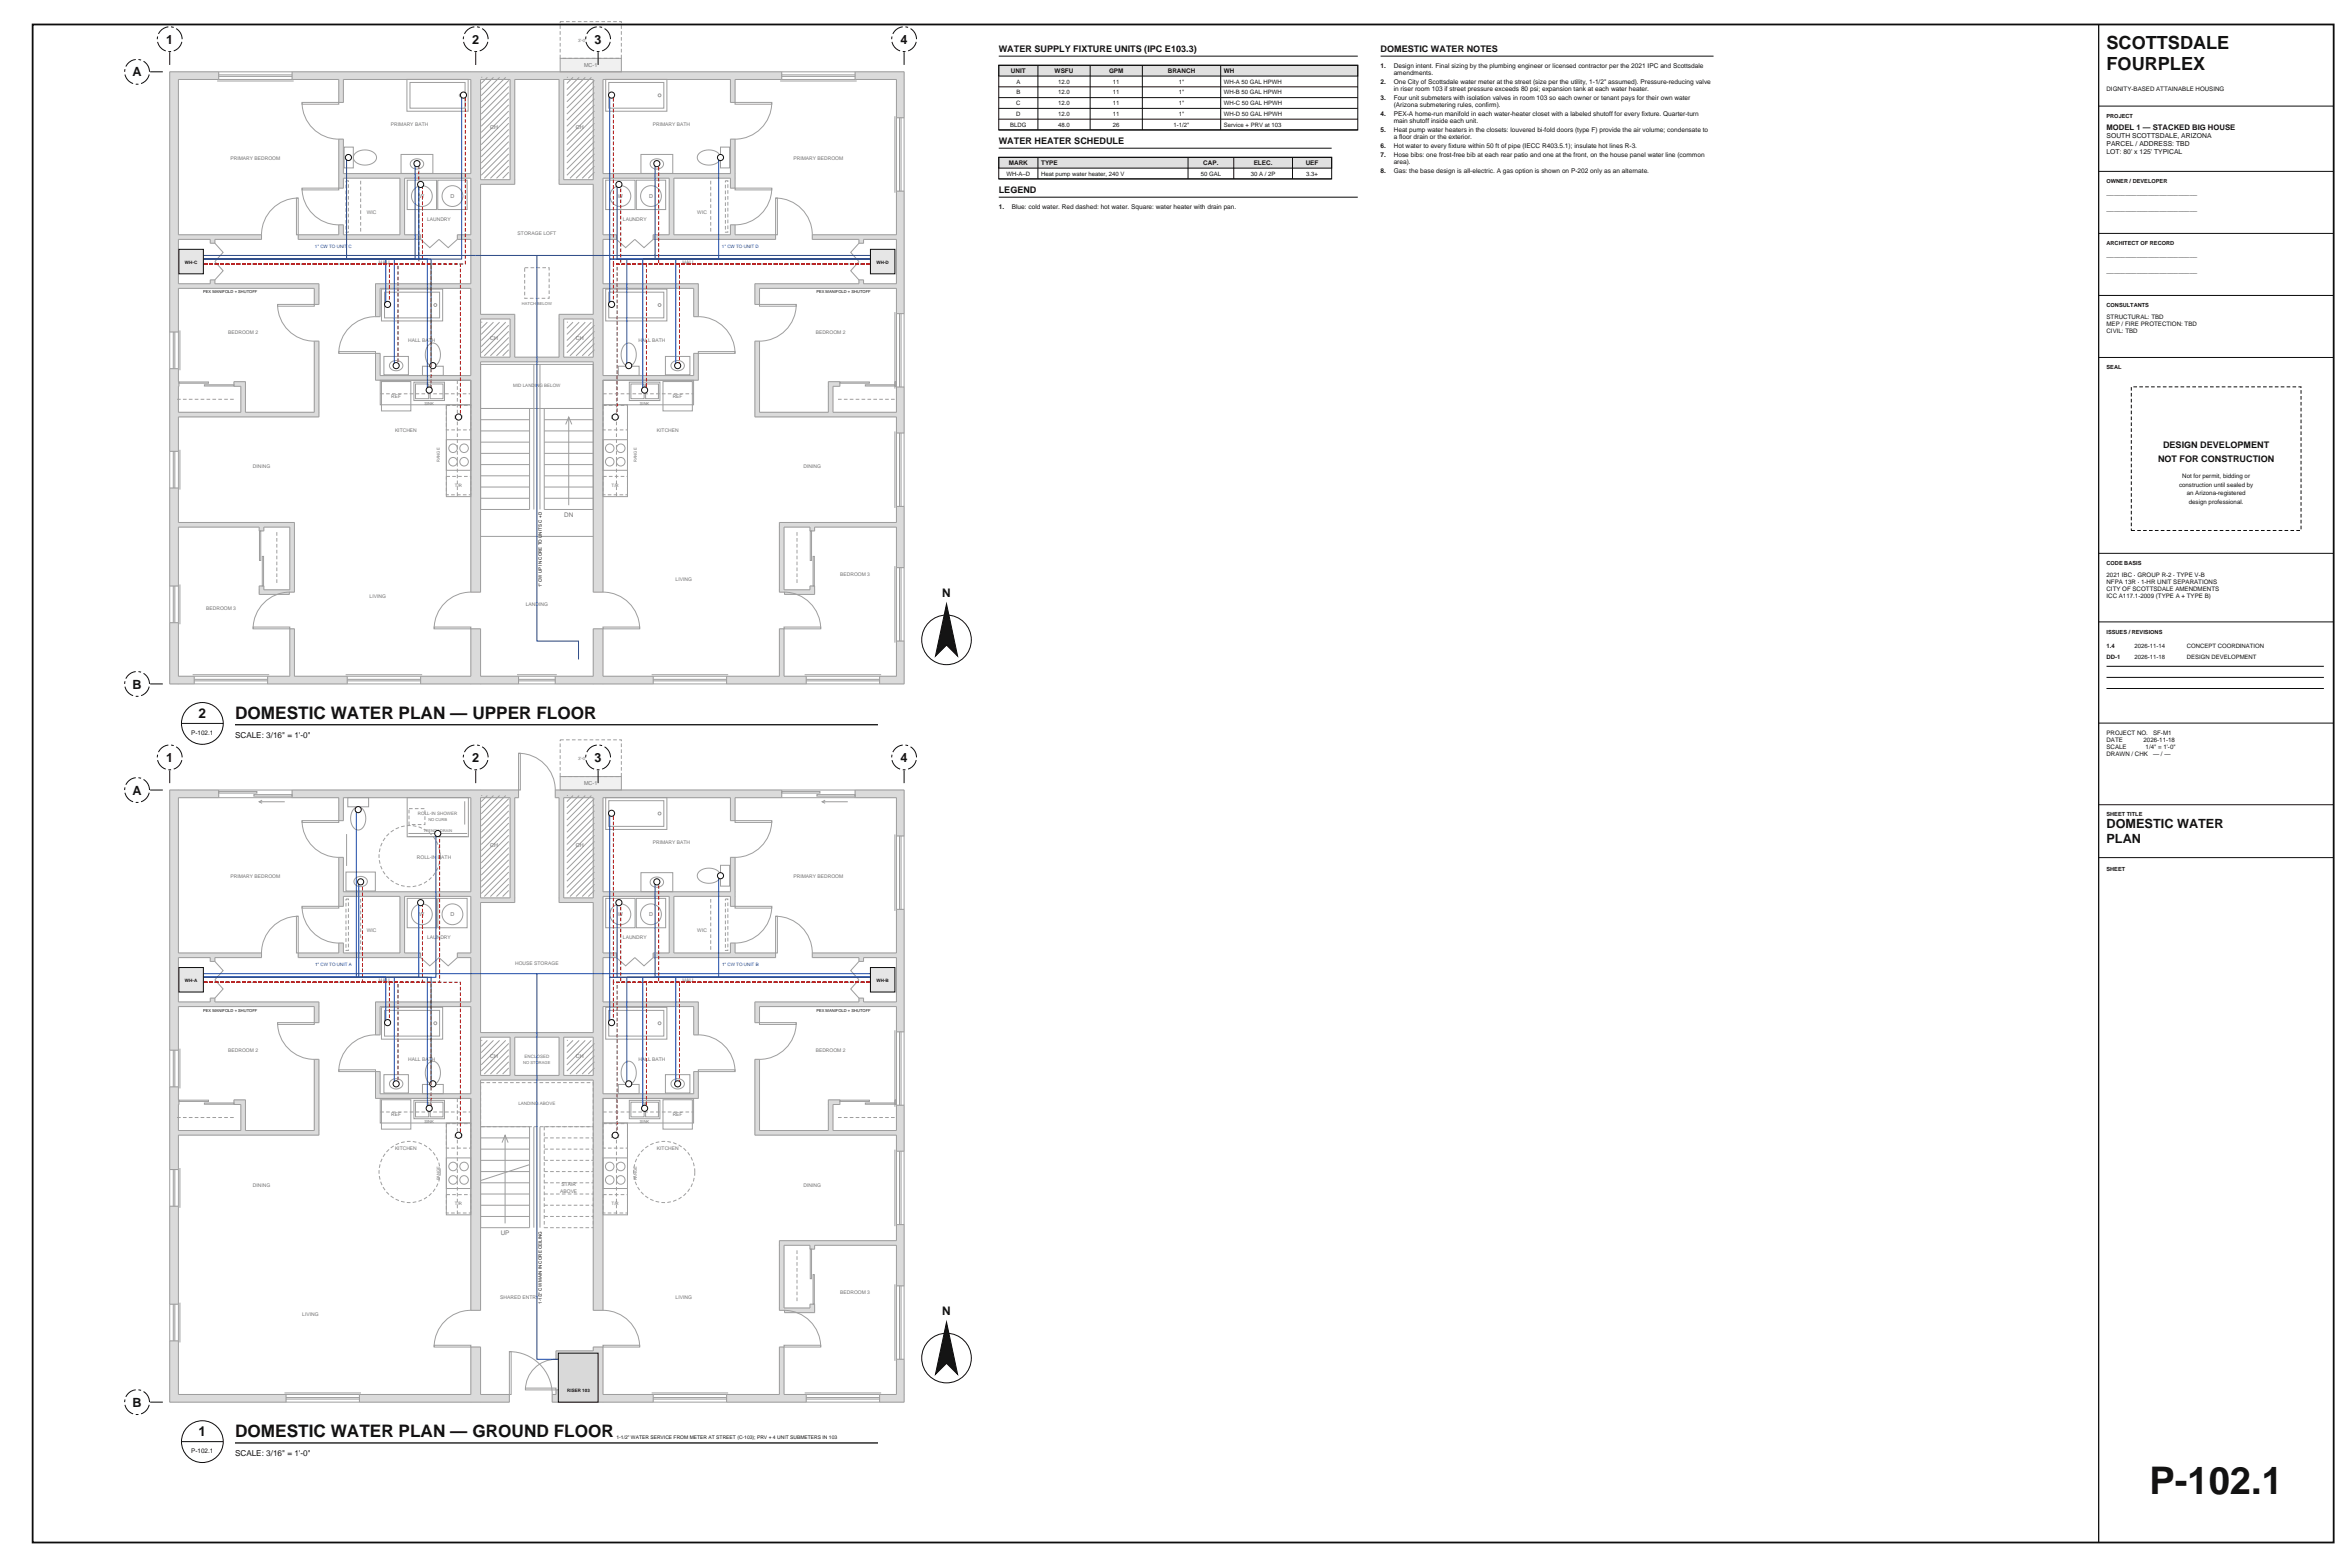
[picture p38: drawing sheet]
<svg xmlns="http://www.w3.org/2000/svg" width="914mm" height="610mm" viewBox="0 0 914 610" stroke-linecap="round" stroke-linejoin="round" font-family="sans-serif">
<defs><g id="words">
<text font-size="14.8" fill="#121212" x="836.4" y="581">P-102.1</text>
<g font-size="7.1" fill="#121212">
<text x="819.7" y="19">SCOTTSDALE</text>
<text x="819.7" y="27.1">FOURPLEX</text>
</g>
<g font-size="6.7" fill="#121212">
<text x="91.4" y="279.7">DOMESTIC WATER PLAN — UPPER FLOOR</text>
<text x="91.4" y="559.1">DOMESTIC WATER PLAN — GROUND FLOOR</text>
</g>
<g font-size="5.3" fill="#121212">
<text x="77.3" y="279.4">2</text>
<text x="77.3" y="558.8">1</text>
</g>
<g font-size="4.9" fill="#121212">
<text x="64.7" y="17">1</text>
<text x="183.7" y="17">2</text>
<text x="231.4" y="17">3</text>
<text x="350.4" y="17">4</text>
<text x="51.6" y="29.7">A</text>
<text x="51.6" y="267.8">B</text>
<text x="64.7" y="296.4">1</text>
<text x="183.7" y="296.4">2</text>
<text x="231.4" y="296.4">3</text>
<text x="350.4" y="296.4">4</text>
<text x="51.6" y="309.1">A</text>
<text x="819.7" y="322.2">DOMESTIC WATER</text>
<text x="819.7" y="327.9">PLAN</text>
<text x="51.6" y="547.2">B</text>
</g>
<g font-size="4.6" fill="#121212">
<text x="366.6" y="232.2">N</text>
<text x="366.6" y="511.6">N</text>
</g>
<g font-size="3.5" fill="#121212">
<text x="388.6" y="20.3">WATER SUPPLY FIXTURE UNITS (IPC E103.3)</text>
<text x="537.2" y="20.3">DOMESTIC WATER NOTES</text>
<text x="388.6" y="56.1">WATER HEATER SCHEDULE</text>
<text x="388.6" y="75.2">LEGEND</text>
<text x="839.7" y="179.7">NOT FOR CONSTRUCTION</text>
<text x="841.7" y="174.1">DESIGN DEVELOPMENT</text>
</g>
<g font-size="3.2" fill="#121212">
<text x="91.4" y="287">SCALE: 3/16&quot; = 1'-0&quot;</text>
<text x="91.4" y="566.4">SCALE: 3/16&quot; = 1'-0&quot;</text>
</g>
<text font-size="3" fill="#121212" x="819.7" y="50.4">MODEL 1 — STACKED BIG HOUSE</text>
<g font-size="2.6" fill="#121212">
<text x="819.7" y="53.9">SOUTH SCOTTSDALE, ARIZONA</text>
<text x="819.7" y="56.9">PARCEL / ADDRESS: TBD</text>
<text x="819.7" y="60">LOT: 80' x 125' TYPICAL</text>
<text x="819.7" y="75.8">________________________</text>
<text x="819.7" y="81.9">________________________</text>
<text x="819.7" y="99.9">________________________</text>
<text x="819.7" y="106">________________________</text>
</g>
<g font-size="2.5" fill="#121212">
<text x="393.4" y="28.4">UNIT</text>
<text x="410.4" y="28.4">WSFU</text>
<text x="431.5" y="28.4">GPM</text>
<text x="454.4" y="28.4">BRANCH</text>
<text x="476.2" y="28.4">WH</text>
<text x="537.2" y="26.4">1.</text>
<text x="542.3" y="26.4">Design intent. Final sizing by the plumbing engineer or licensed contractor per the 2021 IPC and Scottsdale</text>
<text x="542.3" y="29.1">amendments.</text>
<text x="537.2" y="32.6">2.</text>
<text x="542.3" y="32.6">One City of Scottsdale water meter at the street (size per the utility, 1-1/2&quot; assumed). Pressure-reducing valve</text>
<text x="542.3" y="35.3">in riser room 103 if street pressure exceeds 80 psi; expansion tank at each water heater.</text>
<text x="537.2" y="38.9">3.</text>
<text x="542.3" y="38.9">Four unit submeters with isolation valves in room 103 so each owner or tenant pays for their own water</text>
<text x="542.3" y="41.5">(Arizona submetering rules, confirm).</text>
<text x="537.2" y="45.1">4.</text>
<text x="542.3" y="45.1">PEX-A home-run manifold in each water-heater closet with a labeled shutoff for every fixture. Quarter-turn</text>
<text x="542.3" y="47.7">main shutoff inside each unit.</text>
<text x="537.2" y="51.3">5.</text>
<text x="542.3" y="51.3">Heat pump water heaters in the closets: louvered bi-fold doors (type F) provide the air volume; condensate to</text>
<text x="542.3" y="53.9">a floor drain or the exterior.</text>
<text x="537.2" y="57.5">6.</text>
<text x="542.3" y="57.5">Hot water to every fixture within 50 ft of pipe (IECC R403.5.1); insulate hot lines R-3.</text>
<text x="392.5" y="64.2">MARK</text>
<text x="405.1" y="64.2">TYPE</text>
<text x="468.2" y="64.2">CAP.</text>
<text x="487.8" y="64.2">ELEC.</text>
<text x="508.1" y="64.2">UEF</text>
<text x="537.2" y="61.1">7.</text>
<text x="542.3" y="61.1">Hose bibs: one frost-free bib at each rear patio and one at the front, on the house panel water line (common</text>
<text x="542.3" y="63.7">area).</text>
<text x="537.2" y="67.3">8.</text>
<text x="542.3" y="67.3">Gas: the base design is all-electric. A gas option is shown on P-202 only as an alternate.</text>
<text x="388.6" y="81.3">1.</text>
<text x="393.7" y="81.3">Blue: cold water. Red dashed: hot water. Square: water heater with drain pan.</text>
<text x="74.4" y="285.7">P-102.1</text>
<text x="74.4" y="565.1">P-102.1</text>
</g>
<g font-size="2.5" fill="#737373">
<text x="219.5" y="201">DN</text>
<text x="194.8" y="480.4">UP</text>
</g>
<g font-size="2.4" fill="#121212">
<text x="819.7" y="35.2">DIGNITY-BASED ATTAINABLE HOUSING</text>
<text x="819.7" y="124.1">STRUCTURAL: TBD</text>
<text x="819.7" y="126.8">MEP / FIRE PROTECTION: TBD</text>
<text x="819.7" y="129.6">CIVIL: TBD</text>
<text x="847.9" y="189.4">construction until sealed by</text>
<text x="849.1" y="186.1">Not for permit, bidding or</text>
<text x="850.9" y="192.7">an Arizona-registered</text>
<text x="851.7" y="196">design professional.</text>
<text x="819.7" y="224.4">2021 IBC · GROUP R-2 · TYPE V-B</text>
<text x="819.7" y="227.2">NFPA 13R · 1-HR UNIT SEPARATIONS</text>
<text x="819.7" y="229.9">CITY OF SCOTTSDALE AMENDMENTS</text>
<text x="819.7" y="232.7">ICC A117.1-2009 (TYPE A + TYPE B)</text>
<text x="819.7" y="285.9">PROJECT NO.</text>
<text x="837.8" y="285.9">SF-M1</text>
<text x="819.7" y="288.6">DATE</text>
<text x="819.7" y="291.4">SCALE</text>
<text x="834.1" y="288.6">2026-11-18</text>
<text x="834.9" y="291.4">1/4&quot; = 1'-0&quot;</text>
<text x="819.7" y="294.2">DRAWN / CHK</text>
<text x="837.8" y="294.2">— / —</text>
</g>
<g font-size="2.3" fill="#121212">
<text x="395.5" y="32.5">A</text>
<text x="411.8" y="32.5">12.0</text>
<text x="433" y="32.5">11</text>
<text x="458.7" y="32.5">1&quot;</text>
<text x="476.2" y="32.5">WH-A 50 GAL HPWH</text>
<text x="395.4" y="40.9">C</text>
<text x="395.5" y="36.7">B</text>
<text x="411.8" y="36.7">12.0</text>
<text x="411.8" y="40.9">12.0</text>
<text x="433" y="36.7">11</text>
<text x="433" y="40.9">11</text>
<text x="458.7" y="36.7">1&quot;</text>
<text x="458.7" y="40.9">1&quot;</text>
<text x="476.2" y="36.7">WH-B 50 GAL HPWH</text>
<text x="476.2" y="40.9">WH-C 50 GAL HPWH</text>
<text x="395.4" y="45.1">D</text>
<text x="411.8" y="45.1">12.0</text>
<text x="433" y="45.1">11</text>
<text x="458.7" y="45.1">1&quot;</text>
<text x="476.2" y="45.1">WH-D 50 GAL HPWH</text>
<text x="393.1" y="49.3">BLDG</text>
<text x="411.8" y="49.3">48.0</text>
<text x="433" y="49.3">26</text>
<text x="456.7" y="49.3">1-1/2&quot;</text>
<text x="476.2" y="49.3">Service + PRV at 103</text>
<text x="391.6" y="68.3">WH-A–D</text>
<text x="405.1" y="68.3">Heat pump water heater, 240 V</text>
<text x="467.2" y="68.3">50 GAL</text>
<text x="486.7" y="68.3">30 A / 2P</text>
<text x="508.2" y="68.3">3.3+</text>
<text x="819.7" y="252.1">1.4</text>
<text x="819.7" y="256.4">DD-1</text>
<text x="830.6" y="252.1">2026-11-14</text>
<text x="830.6" y="256.4">2026-11-18</text>
<text x="850.9" y="252.1">CONCEPT COORDINATION</text>
<text x="850.9" y="256.4">DESIGN DEVELOPMENT</text>
</g>
<g font-size="2.2" fill="#121212">
<text x="819.7" y="45.8">PROJECT</text>
<text x="819.7" y="71.2">OWNER / DEVELOPER</text>
<text x="819.7" y="95.4">ARCHITECT OF RECORD</text>
<text x="819.7" y="119.5">CONSULTANTS</text>
<text x="819.7" y="143.6">SEAL</text>
<text x="819.7" y="219.8">CODE BASIS</text>
<text x="819.7" y="246.5">ISSUES / REVISIONS</text>
<text x="819.7" y="317.6">SHEET TITLE</text>
<text x="819.7" y="338.7">SHEET</text>
</g>
<g font-size="2.1" fill="#737373">
<text x="227.3" y="26.1">MC-1</text>
<text x="190.7" y="50.1">CH</text>
<text x="224.1" y="50.1">CH</text>
<text x="163.1" y="77">W</text>
<text x="175.3" y="77">D</text>
<text x="240.4" y="77">W</text>
<text x="252.5" y="77">D</text>
<text x="72.6" y="102.5">WH</text>
<text x="341.7" y="102.5">WH</text>
<text x="190.7" y="132.3">CH</text>
<text x="224.1" y="132.3">CH</text>
<text x="227.3" y="305.5">MC-1</text>
<text x="190.7" y="329.5">CH</text>
<text x="224.1" y="329.5">CH</text>
<text x="163.1" y="356.4">W</text>
<text x="175.3" y="356.4">D</text>
<text x="240.4" y="356.4">W</text>
<text x="252.5" y="356.4">D</text>
<text x="72.6" y="381.9">WH</text>
<text x="341.7" y="381.9">WH</text>
<text x="190.7" y="411.7">CH</text>
<text x="224.1" y="411.7">CH</text>
</g>
<g font-size="1.9" fill="#737373">
<text x="152.1" y="48.9">PRIMARY BATH</text>
<text x="254" y="48.9">PRIMARY BATH</text>
<text x="89.7" y="62.2">PRIMARY BEDROOM</text>
<text x="308.8" y="62.2">PRIMARY BEDROOM</text>
<text x="142.7" y="83.2">WIC</text>
<text x="271.3" y="83.2">WIC</text>
<text x="166.2" y="86">LAUNDRY</text>
<text x="242.4" y="86">LAUNDRY</text>
<text x="201.4" y="91.3">STORAGE LOFT</text>
<text x="147.4" y="102.7">HALL</text>
<text x="265.5" y="102.7">HALL</text>
<text x="88.8" y="129.9">BEDROOM 2</text>
<text x="317.4" y="129.9">BEDROOM 2</text>
<text x="158.9" y="133.2">HALL BATH</text>
<text x="248.4" y="133.2">HALL BATH</text>
<text x="152.2" y="154.8">REF</text>
<text x="261.7" y="154.8">REF</text>
<text x="153.7" y="168">KITCHEN</text>
<text x="176.8" y="163.2">DW</text>
<text x="237.8" y="163.2">DW</text>
<text x="255.6" y="168">KITCHEN</text>
<text x="98.4" y="182.2">DINING</text>
<text x="312.7" y="182.2">DINING</text>
<text x="262.9" y="226.1">LIVING</text>
<text x="326.9" y="224.2">BEDROOM 3</text>
<text x="143.8" y="232.7">LIVING</text>
<text x="80.2" y="237.5">BEDROOM 3</text>
<text x="204.6" y="235.6">LANDING</text>
<text x="254" y="328.3">PRIMARY BATH</text>
<text x="162.2" y="334">ROLL-IN BATH</text>
<text x="89.7" y="341.6">PRIMARY BEDROOM</text>
<text x="308.8" y="341.6">PRIMARY BEDROOM</text>
<text x="142.7" y="362.6">WIC</text>
<text x="166.2" y="365.4">LAUNDRY</text>
<text x="242.4" y="365.4">LAUNDRY</text>
<text x="271.3" y="362.6">WIC</text>
<text x="200.5" y="375.4">HOUSE STORAGE</text>
<text x="147.4" y="382.1">HALL</text>
<text x="265.5" y="382.1">HALL</text>
<text x="88.8" y="409.3">BEDROOM 2</text>
<text x="158.9" y="412.6">HALL BATH</text>
<text x="248.4" y="412.6">HALL BATH</text>
<text x="317.4" y="409.3">BEDROOM 2</text>
<text x="152.2" y="434.2">REF</text>
<text x="261.7" y="434.2">REF</text>
<text x="176.8" y="442.6">DW</text>
<text x="237.8" y="442.6">DW</text>
<text x="153.7" y="447.4">KITCHEN</text>
<text x="255.6" y="447.4">KITCHEN</text>
<text x="98.4" y="461.6">DINING</text>
<text x="218.4" y="461.4">STAIR</text>
<text x="312.7" y="461.6">DINING</text>
<text x="218" y="464">ABOVE</text>
<text x="326.9" y="503.6">BEDROOM 3</text>
<text x="194.6" y="505.5">SHARED ENTRY</text>
<text x="262.9" y="505.5">LIVING</text>
<text x="117.6" y="512.1">LIVING</text>
</g>
<text font-size="1.9" fill="#121212" x="239.9" y="559.8">1-1/2&quot; WATER SERVICE FROM METER AT STREET (C-103); PRV + 4 UNIT SUBMETERS IN 103</text>
<g font-size="1.8" fill="#737373">
<text x="224.9" y="16.2">3'-0&quot; CLEAR</text>
<text x="199.7" y="150.5">MID LANDING BELOW</text>
<text x="177" y="189.5">T/R</text>
<text x="238" y="189.5">T/R</text>
<text x="224.9" y="295.6">3'-0&quot; CLEAR</text>
<text x="162.6" y="317.1">ROLL-IN SHOWER</text>
<text x="204.1" y="411.6">ENCLOSED</text>
<text x="201.7" y="429.9">LANDING ABOVE</text>
<text x="177" y="468.9">T/R</text>
<text x="238" y="468.9">T/R</text>
</g>
<g font-size="1.8" fill="#0d40a6">
<text x="122.6" y="96.5">1&quot; CW TO UNIT C</text>
<text x="280.9" y="96.5">1&quot; CW TO UNIT D</text>
<text x="122.6" y="375.9">1&quot; CW TO UNIT A</text>
<text x="281" y="375.9">1&quot; CW TO UNIT B</text>
</g>
<g font-size="1.8" fill="#121212">
<text x="72" y="102.7">WH-C</text>
<text x="341.1" y="102.7">WH-D</text>
<text x="210.8" y="228.5" transform="rotate(-90 210.8 228.5)">1&quot; CW UP IN CORE TO UNITS C + D</text>
<text x="72" y="382.1">WH-A</text>
<text x="341.1" y="382.1">WH-B</text>
<text x="210.8" y="507.3" transform="rotate(-90 210.8 507.3)">1-1/2&quot; CW MAIN IN CORE CEILING</text>
<text x="220.7" y="541.7">RISER 103</text>
</g>
<g font-size="1.6" fill="#121212">
<text x="79.1" y="114.1">PEX MANIFOLD + SHUTOFF</text>
<text x="317.7" y="114.1">PEX MANIFOLD + SHUTOFF</text>
<text x="79.1" y="393.5">PEX MANIFOLD + SHUTOFF</text>
<text x="317.7" y="393.5">PEX MANIFOLD + SHUTOFF</text>
</g>
<g font-size="1.6" fill="#737373">
<text x="203.1" y="118.5">HATCH BELOW</text>
<text x="165.2" y="157.6">SINK</text>
<text x="249" y="157.6">SINK</text>
<text x="171.1" y="179.8" transform="rotate(-90 171.1 179.8)">RANGE</text>
<text x="247.8" y="179.8" transform="rotate(-90 247.8 179.8)">RANGE</text>
<text x="166.7" y="319.2">NO CURB</text>
<text x="203.6" y="414.1">NO STORAGE</text>
<text x="165.2" y="437">SINK</text>
<text x="249" y="437">SINK</text>
<text x="171.1" y="459.2" transform="rotate(-90 171.1 459.2)">RANGE</text>
<text x="247.8" y="459.2" transform="rotate(-90 247.8 459.2)">RANGE</text>
<text x="222.7" y="541.3">RISER</text>
</g>
<text font-size="1.5" fill="#737373" x="164.7" y="323.6">TRENCH DRAIN</text>
</g></defs>
<g fill="#dbdbdb" stroke="#dbdbdb" stroke-width=".39">
<path d="M69.4 27.9h15.7v3h-15.7z" fill-rule="evenodd"/>
<path d="M113.7 27.9h69.5v3h-69.5z" fill-rule="evenodd"/>
<path d="M187 27.9h43.8v3h-43.8z" fill-rule="evenodd"/>
<path d="M234.6 27.9h69.6v3h-69.6z" fill-rule="evenodd"/>
<path d="M332.7 27.9h19.1v3h-19.1z" fill-rule="evenodd"/>
<path d="M348.8 30.9h3v14.9h-3z" fill-rule="evenodd"/>
<path d="M348.8 74.4h3v47.6h-3z" fill-rule="evenodd"/>
<path d="M348.8 150.6h3v17.8h-3z" fill-rule="evenodd"/>
<path d="M348.8 197h3v23.8h-3z" fill-rule="evenodd"/>
<path d="M348.8 249.4h3v13.7h-3z" fill-rule="evenodd"/>
<path d="M69.4 263.1h6.2v3h-6.2z" fill-rule="evenodd"/>
<path d="M104.1 263.1h31v3h-31z" fill-rule="evenodd"/>
<path d="M163.7 263.1h19.5v3h-19.5z" fill-rule="evenodd"/>
<path d="M187 263.1h14.8v3h-14.8z" fill-rule="evenodd"/>
<path d="M216.1 263.1h14.7v3h-14.7z" fill-rule="evenodd"/>
<path d="M234.6 263.1h19.6v3h-19.6z" fill-rule="evenodd"/>
<path d="M282.7 263.1h31v3h-31z" fill-rule="evenodd"/>
<path d="M342.3 263.1h9.5v3h-9.5z" fill-rule="evenodd"/>
<path d="M66 27.9h3.4v101.2h-3.4z" fill-rule="evenodd"/>
<path d="M66 143.4h3.4v32.2h-3.4z" fill-rule="evenodd"/>
<path d="M66 189.9h3.4v38.1h-3.4z" fill-rule="evenodd"/>
<path d="M66 242.3h3.4v23.8h-3.4z" fill-rule="evenodd"/>
<path d="M183.2 27.9h3.8v202.4h-3.8z" fill-rule="evenodd"/>
<path d="M230.8 27.9h3.8v202.4h-3.8z" fill-rule="evenodd"/>
<path d="M183.2 244.6h3.8v21.5h-3.8z" fill-rule="evenodd"/>
<path d="M230.8 244.6h3.8v21.5h-3.8z" fill-rule="evenodd"/>
<path d="M131.8 30.9h1.8v8.9h-1.8z" fill-rule="evenodd"/>
<path d="M284.2 30.9h1.8v8.9h-1.8z" fill-rule="evenodd"/>
<path d="M131.8 54.1h1.8v13.4h-1.8z" fill-rule="evenodd"/>
<path d="M284.2 54.1h1.8v13.4h-1.8z" fill-rule="evenodd"/>
<path d="M131.8 67.5h51.4v1.8h-51.4z" fill-rule="evenodd"/>
<path d="M234.6 67.5h51.4v1.8h-51.4z" fill-rule="evenodd"/>
<path d="M198.5 30.9h1.8v39h-1.8z" fill-rule="evenodd"/>
<path d="M217.5 30.9h1.8v39h-1.8z" fill-rule="evenodd"/>
<path d="M187 69.9h13.3v1.8h-13.3z" fill-rule="evenodd"/>
<path d="M217.5 69.9h13.3v1.8h-13.3z" fill-rule="evenodd"/>
<path d="M131.8 69.3h1.8v3.9h-1.8z" fill-rule="evenodd"/>
<path d="M284.2 69.3h1.8v3.9h-1.8z" fill-rule="evenodd"/>
<path d="M155.6 69.3h1.8v22h-1.8z" fill-rule="evenodd"/>
<path d="M260.4 69.3h1.8v22h-1.8z" fill-rule="evenodd"/>
<path d="M131.8 87.5h1.8v3.8h-1.8z" fill-rule="evenodd"/>
<path d="M284.2 87.5h1.8v3.8h-1.8z" fill-rule="evenodd"/>
<path d="M69.4 91.3h32.4v1.8h-32.4z" fill-rule="evenodd"/>
<path d="M116 91.3h47.7v1.8h-47.7z" fill-rule="evenodd"/>
<path d="M178 91.3h5.2v1.8h-5.2z" fill-rule="evenodd"/>
<path d="M234.6 91.3h5.3v1.8h-5.3z" fill-rule="evenodd"/>
<path d="M254.2 91.3h47.6v1.8h-47.6z" fill-rule="evenodd"/>
<path d="M316.1 91.3h32.7v1.8h-32.7z" fill-rule="evenodd"/>
<path d="M81.8 93.1h1.8v1.5h-1.8z" fill-rule="evenodd"/>
<path d="M334.2 93.1h1.8v1.5h-1.8z" fill-rule="evenodd"/>
<path d="M81.8 108.9h1.8v1.5h-1.8z" fill-rule="evenodd"/>
<path d="M334.2 108.9h1.8v1.5h-1.8z" fill-rule="evenodd"/>
<path d="M69.4 110.4h54.7v1.8h-54.7z" fill-rule="evenodd"/>
<path d="M146.1 110.4h37.1v1.8h-37.1z" fill-rule="evenodd"/>
<path d="M234.6 110.4h37.1v1.8h-37.1z" fill-rule="evenodd"/>
<path d="M293.7 110.4h55.1v1.8h-55.1z" fill-rule="evenodd"/>
<path d="M122.3 112.2h1.8v6.2h-1.8z" fill-rule="evenodd"/>
<path d="M293.7 112.2h1.8v6.2h-1.8z" fill-rule="evenodd"/>
<path d="M146.1 112.2h1.8v11h-1.8z" fill-rule="evenodd"/>
<path d="M269.9 112.2h1.8v11h-1.8z" fill-rule="evenodd"/>
<path d="M187 122.3h13.3v1.8h-13.3z" fill-rule="evenodd"/>
<path d="M217.5 122.3h13.3v1.8h-13.3z" fill-rule="evenodd"/>
<path d="M198.5 124.1h1.8v14.9h-1.8z" fill-rule="evenodd"/>
<path d="M217.5 124.1h1.8v14.9h-1.8z" fill-rule="evenodd"/>
<path d="M187 139h43.8v1.8h-43.8z" fill-rule="evenodd"/>
<path d="M146.1 137.5h1.8v8.6h-1.8z" fill-rule="evenodd"/>
<path d="M269.9 137.5h1.8v8.6h-1.8z" fill-rule="evenodd"/>
<path d="M146.1 146.1h37.1v1.8h-37.1z" fill-rule="evenodd"/>
<path d="M234.6 146.1h37.1v1.8h-37.1z" fill-rule="evenodd"/>
<path d="M69.4 148.5h.2v1.8h-.2z" fill-rule="evenodd"/>
<path d="M91 148.5h4.5v1.8h-4.5z" fill-rule="evenodd"/>
<path d="M322.3 148.5h4.5v1.8h-4.5z" fill-rule="evenodd"/>
<path d="M348.2 148.5h.4v1.8h-.4z" fill-rule="evenodd"/>
<path d="M122.3 132.7h1.8v27.7h-1.8z" fill-rule="evenodd"/>
<path d="M293.7 132.7h1.8v27.7h-1.8z" fill-rule="evenodd"/>
<path d="M93.7 150.3h1.8v10.1h-1.8z" fill-rule="evenodd"/>
<path d="M322.3 150.3h1.8v10.1h-1.8z" fill-rule="evenodd"/>
<path d="M69.4 160.4h54.7v1.8h-54.7z" fill-rule="evenodd"/>
<path d="M293.7 160.4h55.1v1.8h-55.1z" fill-rule="evenodd"/>
<path d="M69.4 203.3h45.2v1.7h-45.2z" fill-rule="evenodd"/>
<path d="M303.3 203.3h45.5v1.7h-45.5z" fill-rule="evenodd"/>
<path d="M100.9 205h1.8v1.5h-1.8z" fill-rule="evenodd"/>
<path d="M315.2 205h1.8v1.5h-1.8z" fill-rule="evenodd"/>
<path d="M112.8 205h1.8v24.5h-1.8z" fill-rule="evenodd"/>
<path d="M303.3 205h1.8v24.5h-1.8z" fill-rule="evenodd"/>
<path d="M100.9 228h1.8v1.5h-1.8z" fill-rule="evenodd"/>
<path d="M315.2 228h1.8v1.5h-1.8z" fill-rule="evenodd"/>
<path d="M100.9 229.5h13.7v.8h-13.7z" fill-rule="evenodd"/>
<path d="M303.3 229.5h13.7v.8h-13.7z" fill-rule="evenodd"/>
<path d="M100.9 230.3h11.7v.9h-11.7z" fill-rule="evenodd"/>
<path d="M305.3 230.3h11.7v.9h-11.7z" fill-rule="evenodd"/>
<path d="M112.8 244.6h1.8v18.5h-1.8z" fill-rule="evenodd"/>
<path d="M303.3 244.6h1.8v18.5h-1.8z" fill-rule="evenodd"/>
<path d="M69.4 307.3h15.7v3h-15.7z" fill-rule="evenodd"/>
<path d="M113.7 307.3h69.5v3h-69.5z" fill-rule="evenodd"/>
<path d="M187 307.3h14.8v3h-14.8z" fill-rule="evenodd"/>
<path d="M216.1 307.3h14.7v3h-14.7z" fill-rule="evenodd"/>
<path d="M234.6 307.3h69.6v3h-69.6z" fill-rule="evenodd"/>
<path d="M332.7 307.3h19.1v3h-19.1z" fill-rule="evenodd"/>
<path d="M348.8 310.3h3v14.9h-3z" fill-rule="evenodd"/>
<path d="M348.8 353.8h3v47.6h-3z" fill-rule="evenodd"/>
<path d="M348.8 430h3v17.8h-3z" fill-rule="evenodd"/>
<path d="M348.8 476.4h3v23.8h-3z" fill-rule="evenodd"/>
<path d="M348.8 528.8h3v13.7h-3z" fill-rule="evenodd"/>
<path d="M69.4 542.5h41.9v3h-41.9z" fill-rule="evenodd"/>
<path d="M139.9 542.5h43.3v3h-43.3z" fill-rule="evenodd"/>
<path d="M187 542.5h11.2v3h-11.2z" fill-rule="evenodd"/>
<path d="M214.9 542.5h15.9v3h-15.9z" fill-rule="evenodd"/>
<path d="M234.6 542.5h19.6v3h-19.6z" fill-rule="evenodd"/>
<path d="M282.7 542.5h31v3h-31z" fill-rule="evenodd"/>
<path d="M342.3 542.5h9.5v3h-9.5z" fill-rule="evenodd"/>
<path d="M66 307.3h3.4v101.2h-3.4z" fill-rule="evenodd"/>
<path d="M66 422.8h3.4v32.2h-3.4z" fill-rule="evenodd"/>
<path d="M66 469.3h3.4v38.1h-3.4z" fill-rule="evenodd"/>
<path d="M66 521.7h3.4v23.8h-3.4z" fill-rule="evenodd"/>
<path d="M183.2 307.3h3.8v202.4h-3.8z" fill-rule="evenodd"/>
<path d="M230.8 307.3h3.8v202.4h-3.8z" fill-rule="evenodd"/>
<path d="M183.2 524h3.8v21.5h-3.8z" fill-rule="evenodd"/>
<path d="M230.8 524h3.8v21.5h-3.8z" fill-rule="evenodd"/>
<path d="M131.8 310.3h1.8v8.9h-1.8z" fill-rule="evenodd"/>
<path d="M284.2 310.3h1.8v8.9h-1.8z" fill-rule="evenodd"/>
<path d="M131.8 333.5h1.8v13.4h-1.8z" fill-rule="evenodd"/>
<path d="M284.2 333.5h1.8v13.4h-1.8z" fill-rule="evenodd"/>
<path d="M131.8 346.9h51.4v1.8h-51.4z" fill-rule="evenodd"/>
<path d="M234.6 346.9h51.4v1.8h-51.4z" fill-rule="evenodd"/>
<path d="M198.5 310.3h1.8v39h-1.8z" fill-rule="evenodd"/>
<path d="M217.5 310.3h1.8v39h-1.8z" fill-rule="evenodd"/>
<path d="M187 349.3h13.3v1.8h-13.3z" fill-rule="evenodd"/>
<path d="M217.5 349.3h13.3v1.8h-13.3z" fill-rule="evenodd"/>
<path d="M131.8 348.7h1.8v3.9h-1.8z" fill-rule="evenodd"/>
<path d="M284.2 348.7h1.8v3.9h-1.8z" fill-rule="evenodd"/>
<path d="M155.6 348.7h1.8v22h-1.8z" fill-rule="evenodd"/>
<path d="M260.4 348.7h1.8v22h-1.8z" fill-rule="evenodd"/>
<path d="M131.8 366.9h1.8v3.8h-1.8z" fill-rule="evenodd"/>
<path d="M284.2 366.9h1.8v3.8h-1.8z" fill-rule="evenodd"/>
<path d="M69.4 370.7h32.4v1.8h-32.4z" fill-rule="evenodd"/>
<path d="M116 370.7h47.7v1.8h-47.7z" fill-rule="evenodd"/>
<path d="M178 370.7h5.2v1.8h-5.2z" fill-rule="evenodd"/>
<path d="M234.6 370.7h5.3v1.8h-5.3z" fill-rule="evenodd"/>
<path d="M254.2 370.7h47.6v1.8h-47.6z" fill-rule="evenodd"/>
<path d="M316.1 370.7h32.7v1.8h-32.7z" fill-rule="evenodd"/>
<path d="M81.8 372.5h1.8v1.5h-1.8z" fill-rule="evenodd"/>
<path d="M334.2 372.5h1.8v1.5h-1.8z" fill-rule="evenodd"/>
<path d="M81.8 388.3h1.8v1.5h-1.8z" fill-rule="evenodd"/>
<path d="M334.2 388.3h1.8v1.5h-1.8z" fill-rule="evenodd"/>
<path d="M69.4 389.8h54.7v1.8h-54.7z" fill-rule="evenodd"/>
<path d="M146.1 389.8h37.1v1.8h-37.1z" fill-rule="evenodd"/>
<path d="M234.6 389.8h37.1v1.8h-37.1z" fill-rule="evenodd"/>
<path d="M293.7 389.8h55.1v1.8h-55.1z" fill-rule="evenodd"/>
<path d="M122.3 391.6h1.8v6.2h-1.8z" fill-rule="evenodd"/>
<path d="M293.7 391.6h1.8v6.2h-1.8z" fill-rule="evenodd"/>
<path d="M146.1 391.6h1.8v11h-1.8z" fill-rule="evenodd"/>
<path d="M269.9 391.6h1.8v11h-1.8z" fill-rule="evenodd"/>
<path d="M187 401.7h43.8v1.8h-43.8z" fill-rule="evenodd"/>
<path d="M198.5 403.5h1.8v14.9h-1.8z" fill-rule="evenodd"/>
<path d="M217.5 403.5h1.8v14.9h-1.8z" fill-rule="evenodd"/>
<path d="M187 418.4h43.8v1.8h-43.8z" fill-rule="evenodd"/>
<path d="M146.1 416.9h1.8v8.6h-1.8z" fill-rule="evenodd"/>
<path d="M269.9 416.9h1.8v8.6h-1.8z" fill-rule="evenodd"/>
<path d="M146.1 425.5h37.1v1.8h-37.1z" fill-rule="evenodd"/>
<path d="M234.6 425.5h37.1v1.8h-37.1z" fill-rule="evenodd"/>
<path d="M69.4 427.9h.2v1.8h-.2z" fill-rule="evenodd"/>
<path d="M91 427.9h4.5v1.8h-4.5z" fill-rule="evenodd"/>
<path d="M322.3 427.9h4.5v1.8h-4.5z" fill-rule="evenodd"/>
<path d="M348.2 427.9h.4v1.8h-.4z" fill-rule="evenodd"/>
<path d="M122.3 412.1h1.8v27.7h-1.8z" fill-rule="evenodd"/>
<path d="M293.7 412.1h1.8v27.7h-1.8z" fill-rule="evenodd"/>
<path d="M93.7 429.7h1.8v10.1h-1.8z" fill-rule="evenodd"/>
<path d="M322.3 429.7h1.8v10.1h-1.8z" fill-rule="evenodd"/>
<path d="M69.4 439.8h54.7v1.8h-54.7z" fill-rule="evenodd"/>
<path d="M293.7 439.8h55.1v1.8h-55.1z" fill-rule="evenodd"/>
<path d="M303.3 482.7h45.5v1.7h-45.5z" fill-rule="evenodd"/>
<path d="M315.2 484.4h1.8v1.5h-1.8z" fill-rule="evenodd"/>
<path d="M303.3 484.4h1.8v24.5h-1.8z" fill-rule="evenodd"/>
<path d="M315.2 507.4h1.8v1.5h-1.8z" fill-rule="evenodd"/>
<path d="M303.3 508.9h13.7v.8h-13.7z" fill-rule="evenodd"/>
<path d="M305.3 509.7h11.7v.9h-11.7z" fill-rule="evenodd"/>
<path d="M216.4 525.5h14.4v1.8h-14.4z" fill-rule="evenodd"/>
<path d="M216.4 527.3h1.7v1.5h-1.7z" fill-rule="evenodd"/>
<path d="M303.3 524h1.8v18.5h-1.8z" fill-rule="evenodd"/>
<path d="M216.4 540.7h1.7v1.8h-1.7z" fill-rule="evenodd"/>
</g>
<g fill="none" stroke="#9e9e9e" stroke-width=".39">
<path d="M158.3 30.9h23.8v12.4h-23.8zM159.5 32.1h21.5v10h-21.5zM187.2 30.1h.1M189.6 30.1l-2.4 2.4M192 30.1l-4.8 4.7M194.4 30.1l-7.2 7.1M196.8 30.1l-9.6 9.5M198 31.3l-10.8 10.7M198 33.7l-10.8 10.7M198 36l-10.8 10.8M198 38.4l-10.8 10.7M220.6 30.1h.1"/>
<path d="M223 30.1l-2.4 2.4M225.3 30.1l-4.7 4.7M227.7 30.1l-7.1 7.1M230.1 30.1l-9.5 9.5M231.3 31.3l-10.7 10.7M231.3 33.7l-10.7 10.7M231.3 36l-10.7 10.8M231.3 38.4l-10.7 10.7M235.7 30.9h23.8v12.4h-23.8zM236.9 32.1h21.4v10h-21.4zM133.9 57.2h3.6v8.1h-3.6zM138.1 59.8a5.8 5.8 0 0 1 8.2 .5 2.59 2.59 0 0 1-2 3.5 5.3 5.3 0 0 1-6.8-2v-1z"/>
<path d="M198 40.8l-10.8 10.7M198 43.2l-10.8 10.7M198 45.6l-10.8 10.7M198 47.9l-10.8 10.8M198 50.3l-10.8 10.7M198 52.7l-10.8 10.7M198 55.1l-10.8 10.7M198 57.5l-10.8 10.7M198 59.8l-9.6 9.6M231.3 40.8l-10.7 10.7M231.3 43.2l-10.7 10.7M231.3 45.6l-10.7 10.7"/>
<path d="M231.3 47.9l-10.7 10.8M231.3 50.3l-10.7 10.7M231.3 52.7l-10.7 10.7M231.3 55.1l-10.7 10.7M231.3 57.5l-10.7 10.7M231.3 59.8l-9.5 9.6M271.9 59.8a5.8 5.8 0 0 1 8.2 .5 2.59 2.59 0 0 1-2 3.5 5.3 5.3 0 0 1-6.7-2v-1zM280.4 57.2h3.5v8.1h-3.5zM156.1 60.1h12.3v7.4h-12.3zM158.4 70.1h11.5v11.4h-11.5zM160.2 62.5a2.7 2.7 0 0 1 2.8-.6 2.7 2.7 0 0 1 1.8 2.2 2.77 2.77 0 0 1-2.7 1.7 2.77 2.77 0 0 1-2.5-2zM170.3 70.1h11.5v11.4h-11.5z"/>
<path d="M198 62.2l-7.2 7.2M198 64.6l-4.8 4.8M198 67l-2.4 2.4M231.3 62.2l-7.1 7.2M231.3 64.6l-4.8 4.8M231.3 67l-2.4 2.4M235.7 70.1h11.4v11.4h-11.4zM247.6 70.1h11.4v11.4h-11.4zM249.4 60.1h12.4v7.4h-12.4zM253.6 62.5a2.7 2.7 0 0 1 2.8-.6 2.7 2.7 0 0 1 1.8 2.2 2.77 2.77 0 0 1-2.8 1.7 2.77 2.77 0 0 1-2.4-2zM148.4 112.5h23.8v12.4h-23.8zM149.6 113.7h21.5v10h-21.5z"/>
<path d="M235.7 112.5h23.8v12.4h-23.8zM236.9 113.7h21.4v10h-21.4zM149.4 138.7h9.5v7.1h-9.5zM167 134a2.47 2.47 0 0 1 4 1.7 5.3 5.3 0 0 1-2.1 6.7 3.6 3.6 0 0 1-3.4-4.4l.4-2.3zM187.2 125.3h.1M189.6 125.3l-2.4 2.4M192 125.3l-4.8 4.8M194.4 125.3l-7.2 7.2M196.8 125.3l-9.6 9.6M198 126.5l-10.8 10.7M198 128.9l-9.6 9.5M198 131.3l-7.2 7.1"/>
<path d="M198 133.7l-4.8 4.7M198 136l-2.4 2.4M220.6 125.3h.1M223 125.3l-2.4 2.4M225.3 125.3l-4.7 4.8M227.7 125.3l-7.1 7.2M230.1 125.3l-9.5 9.6M231.3 126.5l-10.7 10.7M231.3 128.9l-9.5 9.5M231.3 131.3l-7.1 7.1M231.3 133.7l-4.8 4.7M231.3 136l-2.4 2.4"/>
<path d="M243.2 134a2.47 2.47 0 0 1 4 1.7 5.3 5.3 0 0 1-2.1 6.7 3.6 3.6 0 0 1-3.4-4.4l.4-2.3zM258.9 138.7h9.5v7.1h-9.5zM148 148h35.2v9.5h-35.2zM148.4 148.4h11.5v11.5h-11.5zM152.1 141a2.7 2.7 0 0 1 2.8-.7 2.7 2.7 0 0 1 1.8 2.3 2.77 2.77 0 0 1-2.7 1.6 2.77 2.77 0 0 1-2.5-2zM161.1 148.7h11.9v7.1h-11.9zM161.7 149.4h5.1v5.7h-5.1zM164.4 142.5h8.1v3.5h-8.1zM167.4 149.4h5v5.7h-5zM173.7 157.5h9.5v35.7h-9.5zM187 141.8h43.8v17.1h-43.8zM187 158.9h19.1v39.3h-19.1z"/>
<path d="M207.7 141.8v56.4M210.1 141.8v56.4M211.8 158.9h19v39.3h-19zM234.6 148h35.3v9.5h-35.3zM234.6 157.5h9.6v35.7h-9.6zM240.6 142.5h8.1v3.5h-8.1zM244.9 148.7h11.9v7.1h-11.9zM245.5 149.4h5.1v5.7h-5.1zM251.2 149.4h5v5.7h-5zM258 148.4h11.4v11.5h-11.4zM261.7 141a2.7 2.7 0 0 1 2.8-.7 2.7 2.7 0 0 1 1.8 2.3 2.77 2.77 0 0 1-2.8 1.6 2.77 2.77 0 0 1-2.4-2zM173.7 171.1h9.5v11.9h-9.5z"/>
<path d="M187 163.3h19.1M187 167.6h19.1M187 172h19.1M187 176.4h19.1M211.8 163.3h19M211.8 167.6h19M211.8 172h19M211.8 176.4h19M220.1 165.1l1.2-2.9 1.2 2.9M221.3 162.2v34.3M234.6 171.1h9.6v11.9h-9.6zM187 180.7h19.1"/>
<path d="M187 185.1h19.1M187 189.5h19.1M187 193.8h19.1M211.8 180.7h19M211.8 185.1h19M211.8 189.5h19M211.8 193.8h19M187 208.7h43.8"/>
<circle cx="179.3" cy="37.1" r=".57"/>
<circle cx="256.6" cy="37.1" r=".57"/>
<circle cx="164.1" cy="76.3" r="4"/>
<circle cx="176.1" cy="76.3" r="4"/>
<circle cx="241.4" cy="76.3" r="4"/>
<circle cx="253.3" cy="76.3" r="4"/>
<circle cx="74.4" cy="101.8" r="4"/>
<circle cx="169.4" cy="118.7" r=".57"/>
<circle cx="256.6" cy="118.7" r=".57"/>
<circle cx="343.5" cy="101.8" r="4"/>
<circle cx="176.3" cy="179.6" r="1.67"/>
<circle cx="176.3" cy="174.4" r="1.67"/>
<circle cx="180.6" cy="179.6" r="1.67"/>
<circle cx="180.6" cy="174.4" r="1.67"/>
<circle cx="237.3" cy="174.4" r="1.67"/>
<circle cx="237.3" cy="179.6" r="1.67"/>
<circle cx="241.5" cy="174.4" r="1.67"/>
<circle cx="241.5" cy="179.6" r="1.67"/>
</g>
<g fill="none" stroke="#9e9e9e" stroke-width=".39" stroke-dasharray="1.4 .9" stroke-linecap="butt">
<path d="M134.6 70.3h1v20h-1zM140.3 70.3v20M276.5 70.3v20M282.3 70.3h.9v20h-.9zM204.2 104.1h9.5v11.9h-9.5zM68.9 155.3h22.9M148 153.2h35.2M173.7 157.7h9.5v9.5h-9.5zM178 148v45.2M234.6 153.2h35.3M234.6 157.7h9.6v9.5h-9.6zM239.9 148v45.2"/>
<path d="M326.1 155.3h22.8M173.7 185.3h9.5v7.2h-9.5zM234.6 185.3h9.6v7.2h-9.6zM107.7 207v20.5M310.1 207v20.5"/>
</g>
<path d="M218 22.7h23.8v5.2h-23.8z" fill-rule="evenodd" fill="#f0f0f0" stroke="#9e9e9e" stroke-width=".39"/>
<path d="M218 8.4h23.8v14.3h-23.8z" fill="none" stroke="#9e9e9e" stroke-width=".39" stroke-dasharray="1.4 .9" stroke-linecap="butt"/>
<g fill="none" stroke="#9e9e9e" stroke-width=".39">
<path d="M66 27.9h285.8v238.2h-285.8zM84.5 31.5h29.8M85.1 27.9v3M85.1 29.1h28.6M85.1 29.7h28.6M113.7 27.9v3M117.5 39.8h14.3v.7h-14.3zM117.5 39.8a14.3 14.3 0 0 0 14.3 14.3M187 30.9h11.5v39h-11.5zM200.3 30.9h17.2v40.8h13.3v50.6h-13.3v16.7h-17.2v-16.7h-13.3v-50.6h13.3zM219.3 30.9h11.5v39h-11.5zM286 39.8h14.3v.7h-14.3z"/>
<path d="M300.3 39.8a14.3 14.3 0 0 1-14.3 14.3M303.6 31.5h29.7M304.2 27.9v3M304.2 29.1h28.5M304.2 29.7h28.5M332.7 27.9v3M131.8 54.1h1.8v13.4h49.6v-36.6h-49.6v8.9h-1.8v-8.9h-62.4v60.4h32.4M131.8 54.1v19.1h1.8v-3.9h22v22h-22v-3.8h-1.8M286 54.1h-1.8v13.4h-49.6v-36.6h49.6v8.9h1.8v-8.9h62.8v60.4h-32.7M286 54.1v19.1h-1.8v-3.9h-22v22h22v-3.8h1.8M348.2 45.2v29.8M348.8 45.8h3"/>
<path d="M350 45.8v28.6M350.6 45.8v28.6M115.4 77.1h.6v14.2h-.6zM116 77.1a14.3 14.3 0 0 0-14.2 14.2M117.5 73.2h14.3v.7h-14.3zM117.5 73.2a14.3 14.3 0 0 0 14.3 14.3M286 73.2h14.3v.7h-14.3zM300.3 73.2a14.3 14.3 0 0 1-14.3 14.3M301.8 77.1h.7v14.2h-.7zM301.8 77.1a14.3 14.3 0 0 1 14.3 14.2M348.8 74.4h3M83.6 94.6l3.2 3.6-3.2 3.6 3.2 3.5-3.2 3.6"/>
<path d="M83.6 94.6h-1.8v-1.5h-12.4v17.3h12.4v-1.5h1.8M101.8 91.3v1.8h-18.2v1.5M131.8 87.5v3.8h-15.8v1.8h47.7M163.7 93.1l3.5 3.2 3.6-3.2 3.6 3.2 3.6-3.2M163.7 93.1v-1.8h-6.3v-22h25.8v22h-5.2v1.8M178 93.1h5.2v17.3h-37.1v12.8M239.9 93.1l3.5 3.2 3.6-3.2 3.6 3.2 3.6-3.2M239.9 93.1v-1.8h-5.3v-22h25.8v22h-6.2v1.8M239.9 93.1h-5.3v17.3h37.1v12.8M286 87.5v3.8h15.8v1.8h-47.6M316.1 91.3v1.8h18.1v1.5M334.2 94.6l-3.2 3.6 3.2 3.6-3.2 3.5 3.2 3.6"/>
<path d="M334.2 94.6h1.8v-1.5h12.8v17.3h-12.8v-1.5h-1.8M83.6 108.9v1.5h40.5v8h-1.8v-6.2h-52.9v36.3h.2l-.2 11.9h24.3v-10.1h-2.7v-1.8h4.5v11.9h26.8v-27.7M108 118.4h14.3v.7h-14.3zM108 118.4a14.3 14.3 0 0 0 14.3 14.3M295.5 118.4h14.3v.7h-14.3zM309.8 118.4a14.3 14.3 0 0 1-14.3 14.3M334.2 108.9v1.5h-40.5v8h1.8v-6.2h53.3v48.2h-24.7v-10.1h2.7v-1.8h-4.5v11.9h-26.8v-27.7M66 129.1h3.4M67.4 129.1v14.3M68 129.1v14.3M70 128.5v15.5M122.3 132.7h1.8v29.5h-54.7v41.1h45.2v27h-2v.9h-11.7v-3.2h1.8v1.5h10.1v-24.5h-10.1v1.5h-1.8v-1.5h-31.5v58.1h43.4v-18.5h1.8v18.5h68.6v-18.5h3.8v18.5h43.8v-18.5h3.8v18.5h68.7v-18.5h1.8v18.5h43.7v-58.1h-31.8v1.5h-1.8v-1.5h-10.1v24.5h10.1v-1.5h1.8v3.2h-11.7v-.9h-2v-27h45.5v-41.1h-55.1v-29.5h1.8"/>
<path d="M131.8 136.8h14.3v.7h-14.3zM146.1 123.2a14.3 14.3 0 0 0-14.3 14.3M146.1 123.2h1.8v-11h35.3v33.9h-35.3v-8.6h-1.8v10.4h37.1v82.4M187 124.1h11.5v14.9h-11.5zM219.3 124.1h11.5v14.9h-11.5zM271.7 136.8h14.3v.7h-14.3zM271.7 123.2a14.3 14.3 0 0 1 14.3 14.3M271.7 123.2h-1.8v-11h-35.3v33.9h35.3v-8.6h1.8v10.4h-37.1v82.4M348.2 121.4v29.8M348.8 122h3M350 122v28.6M350.6 122v28.6"/>
<path d="M66 143.4h3.4M69.6 148.6h11.5v.5h-11.5zM79.5 149.7h11.5v.5h-11.5zM326.8 148.6h11.5v.5h-11.5zM336.7 149.7h11.5v.5h-11.5zM348.2 148.5h.4v1.8h-.4M348.8 150.6h3M66 175.6h3.4M67.4 175.6v14.3M68 175.6v14.3M70 175v15.5M348.2 167.8v29.8"/>
<path d="M348.8 168.4h3M350 168.4v28.6M350.6 168.4v28.6M66 189.9h3.4M348.8 197h3M101 206.5h.5v11.5h-.5zM102.1 216.5h.5v11.5h-.5zM315.3 206.5h.5v11.5h-.5zM316.4 216.5h.5v11.5h-.5zM66 228h3.4M67.4 228v14.3M68 228v14.3"/>
<path d="M70 227.4v15.4M112.8 230.3a14.3 14.3 0 0 0-14.3 14.3M183.2 230.3a14.3 14.3 0 0 0-14.3 14.3M183.2 230.3h3.8v-89.5h43.8v89.5h3.8M234.6 230.3a14.3 14.3 0 0 1 14.3 14.3M305.1 230.3a14.3 14.3 0 0 1 14.2 14.3M348.2 220.2v29.8M348.8 220.8h3M350 220.8v28.6M350.6 220.8v28.6M66 242.3h3.4M98.5 243.9h14.3v.7h-14.3z"/>
<path d="M168.9 243.9h14.3v.7h-14.3zM234.6 243.9h14.3v.7h-14.3zM305.1 243.9h14.2v.7h-14.2zM348.8 249.4h3M75 262.5h29.7M75.6 263.1v3M75.6 264.3h28.5M75.6 264.9h28.5M104.1 263.1v3M134.5 262.5h29.8M135.1 263.1v3M135.1 264.3h28.6"/>
<path d="M135.1 264.9h28.6M163.7 263.1v3M201.2 262.5h15.5M201.8 263.1v3M201.8 264.3h14.3M201.8 264.9h14.3M216.1 263.1v3M253.6 262.5h29.7M254.2 263.1v3M254.2 264.3h28.5M254.2 264.9h28.5M282.7 263.1v3"/>
<path d="M313.1 262.5h29.8M313.7 263.1v3M313.7 264.3h28.6M313.7 264.9h28.6M342.3 263.1v3"/>
</g>
<path d="M179.6 37v63.8h-102.4M74.4 99.4h110.7" fill="none" stroke="#0d40a6" stroke-width=".39"/>
<path d="M77.2 102.7h103.9v-65.7" fill="none" stroke="#b31414" stroke-width=".39" stroke-dasharray="1.4 .7" stroke-linecap="butt"/>
<circle cx="180.3" cy="37" r="1.19" fill="#fff" stroke="#0d0d0d" stroke-width=".39"/>
<path d="M134.9 61.3v39.5h-57.7" fill="none" stroke="#0d40a6" stroke-width=".39"/>
<circle cx="135.6" cy="61.3" r="1.19" fill="#fff" stroke="#0d0d0d" stroke-width=".39"/>
<path d="M161.5 63.7v37.1h-84.3" fill="none" stroke="#0d40a6" stroke-width=".39"/>
<path d="M77.2 102.7h85.8v-39" fill="none" stroke="#b31414" stroke-width=".39" stroke-dasharray="1.4 .7" stroke-linecap="butt"/>
<circle cx="162.2" cy="63.7" r="1.19" fill="#fff" stroke="#0d0d0d" stroke-width=".39"/>
<path d="M163 71.8v29h-85.8" fill="none" stroke="#0d40a6" stroke-width=".39"/>
<path d="M77.2 102.7h87.2v-30.9" fill="none" stroke="#b31414" stroke-width=".39" stroke-dasharray="1.4 .7" stroke-linecap="butt"/>
<circle cx="163.7" cy="71.8" r="1.19" fill="#fff" stroke="#0d0d0d" stroke-width=".39"/>
<path d="M77.2 100.8h72.9v17.6" fill="none" stroke="#0d40a6" stroke-width=".39"/>
<path d="M77.2 102.7h74.3v15.7" fill="none" stroke="#b31414" stroke-width=".39" stroke-dasharray="1.4 .7" stroke-linecap="butt"/>
<circle cx="150.8" cy="118.4" r="1.19" fill="#fff" stroke="#0d0d0d" stroke-width=".39"/>
<path d="M77.2 100.8h90.5v41.4" fill="none" stroke="#0d40a6" stroke-width=".39"/>
<circle cx="168.4" cy="142.2" r="1.19" fill="#fff" stroke="#0d0d0d" stroke-width=".39"/>
<path d="M77.2 100.8h76.2v41.4" fill="none" stroke="#0d40a6" stroke-width=".39"/>
<path d="M77.2 102.7h77.7v39.5" fill="none" stroke="#b31414" stroke-width=".39" stroke-dasharray="1.4 .7" stroke-linecap="butt"/>
<circle cx="154.1" cy="142.2" r="1.19" fill="#fff" stroke="#0d0d0d" stroke-width=".39"/>
<path d="M77.2 100.8h89.1v51" fill="none" stroke="#0d40a6" stroke-width=".39"/>
<path d="M77.2 102.7h90.5v49.1" fill="none" stroke="#b31414" stroke-width=".39" stroke-dasharray="1.4 .7" stroke-linecap="butt"/>
<circle cx="167" cy="151.8" r="1.19" fill="#fff" stroke="#0d0d0d" stroke-width=".39"/>
<path d="M77.2 102.7h101.9v59.5" fill="none" stroke="#b31414" stroke-width=".39" stroke-dasharray="1.4 .7" stroke-linecap="butt"/>
<circle cx="178.4" cy="162.2" r="1.19" fill="#fff" stroke="#0d0d0d" stroke-width=".39"/>
<path d="M69.6 97h9.5v9.5h-9.5z" fill-rule="evenodd" fill="#e6e6e6" stroke="#0d0d0d" stroke-width=".39"/>
<path d="M237.3 37v63.8h103.3M232.7 99.4h110.8" fill="none" stroke="#0d40a6" stroke-width=".39"/>
<path d="M340.6 102.7h-101.9v-65.7" fill="none" stroke="#b31414" stroke-width=".39" stroke-dasharray="1.4 .7" stroke-linecap="butt"/>
<circle cx="238" cy="37" r="1.19" fill="#fff" stroke="#0d0d0d" stroke-width=".39"/>
<path d="M279.6 61.3v39.5h61" fill="none" stroke="#0d40a6" stroke-width=".39"/>
<circle cx="280.4" cy="61.3" r="1.19" fill="#fff" stroke="#0d0d0d" stroke-width=".39"/>
<path d="M254.9 63.7v37.1h85.7" fill="none" stroke="#0d40a6" stroke-width=".39"/>
<path d="M340.6 102.7h-84.3v-39" fill="none" stroke="#b31414" stroke-width=".39" stroke-dasharray="1.4 .7" stroke-linecap="butt"/>
<circle cx="255.6" cy="63.7" r="1.19" fill="#fff" stroke="#0d0d0d" stroke-width=".39"/>
<path d="M240.1 71.8v29h100.5" fill="none" stroke="#0d40a6" stroke-width=".39"/>
<path d="M340.6 102.7h-99.1v-30.9" fill="none" stroke="#b31414" stroke-width=".39" stroke-dasharray="1.4 .7" stroke-linecap="butt"/>
<circle cx="240.8" cy="71.8" r="1.19" fill="#fff" stroke="#0d0d0d" stroke-width=".39"/>
<path d="M340.6 100.8h-103.3v17.6" fill="none" stroke="#0d40a6" stroke-width=".39"/>
<path d="M340.6 102.7h-101.9v15.7" fill="none" stroke="#b31414" stroke-width=".39" stroke-dasharray="1.4 .7" stroke-linecap="butt"/>
<circle cx="238" cy="118.4" r="1.19" fill="#fff" stroke="#0d0d0d" stroke-width=".39"/>
<path d="M340.6 100.8h-96.7v41.4" fill="none" stroke="#0d40a6" stroke-width=".39"/>
<circle cx="244.6" cy="142.2" r="1.19" fill="#fff" stroke="#0d0d0d" stroke-width=".39"/>
<path d="M340.6 100.8h-77.6v41.4" fill="none" stroke="#0d40a6" stroke-width=".39"/>
<path d="M340.6 102.7h-76.2v39.5" fill="none" stroke="#b31414" stroke-width=".39" stroke-dasharray="1.4 .7" stroke-linecap="butt"/>
<circle cx="263.7" cy="142.2" r="1.19" fill="#fff" stroke="#0d0d0d" stroke-width=".39"/>
<path d="M340.6 100.8h-90.5v51" fill="none" stroke="#0d40a6" stroke-width=".39"/>
<path d="M340.6 102.7h-89.1v49.1" fill="none" stroke="#b31414" stroke-width=".39" stroke-dasharray="1.4 .7" stroke-linecap="butt"/>
<circle cx="250.8" cy="151.8" r="1.19" fill="#fff" stroke="#0d0d0d" stroke-width=".39"/>
<path d="M340.6 102.7h-100.5v59.5" fill="none" stroke="#b31414" stroke-width=".39" stroke-dasharray="1.4 .7" stroke-linecap="butt"/>
<circle cx="239.4" cy="162.2" r="1.19" fill="#fff" stroke="#0d0d0d" stroke-width=".39"/>
<path d="M338.7 97h9.5v9.5h-9.5z" fill-rule="evenodd" fill="#e6e6e6" stroke="#0d0d0d" stroke-width=".39"/>
<path d="M185.1 99.4h23.8v150h16.2v7.1M208.9 99.4h23.8" fill="none" stroke="#0d40a6" stroke-width=".39"/>
<path d="M66 20.3v5.6" fill="none" stroke="#0d0d0d" stroke-width=".39" stroke-dasharray="4.9 1.1 1.1 1.1" stroke-linecap="butt"/>
<circle cx="66" cy="15.2" r="4.8" fill="#fff" stroke="#0d0d0d" stroke-width=".39" stroke-dasharray="4.9 1.1 1.1 1.1" stroke-linecap="butt"/>
<path d="M185.1 20.3v5.6" fill="none" stroke="#0d0d0d" stroke-width=".39" stroke-dasharray="4.9 1.1 1.1 1.1" stroke-linecap="butt"/>
<circle cx="185.1" cy="15.2" r="4.8" fill="#fff" stroke="#0d0d0d" stroke-width=".39" stroke-dasharray="4.9 1.1 1.1 1.1" stroke-linecap="butt"/>
<path d="M232.7 20.3v5.6" fill="none" stroke="#0d0d0d" stroke-width=".39" stroke-dasharray="4.9 1.1 1.1 1.1" stroke-linecap="butt"/>
<circle cx="232.7" cy="15.2" r="4.8" fill="#fff" stroke="#0d0d0d" stroke-width=".39" stroke-dasharray="4.9 1.1 1.1 1.1" stroke-linecap="butt"/>
<path d="M351.8 20.3v5.6" fill="none" stroke="#0d0d0d" stroke-width=".39" stroke-dasharray="4.9 1.1 1.1 1.1" stroke-linecap="butt"/>
<circle cx="351.8" cy="15.2" r="4.8" fill="#fff" stroke="#0d0d0d" stroke-width=".39" stroke-dasharray="4.9 1.1 1.1 1.1" stroke-linecap="butt"/>
<path d="M58.4 27.9h5.6" fill="none" stroke="#0d0d0d" stroke-width=".39" stroke-dasharray="4.9 1.1 1.1 1.1" stroke-linecap="butt"/>
<circle cx="53.3" cy="27.9" r="4.8" fill="#fff" stroke="#0d0d0d" stroke-width=".39" stroke-dasharray="4.9 1.1 1.1 1.1" stroke-linecap="butt"/>
<path d="M58.4 266.1h5.6" fill="none" stroke="#0d0d0d" stroke-width=".39" stroke-dasharray="4.9 1.1 1.1 1.1" stroke-linecap="butt"/>
<circle cx="53.3" cy="266.1" r="4.8" fill="#fff" stroke="#0d0d0d" stroke-width=".39" stroke-dasharray="4.9 1.1 1.1 1.1" stroke-linecap="butt"/>
<g fill="none" stroke="#9e9e9e" stroke-width=".39">
<path d="M135.3 310.3h8.1v3.6h-8.1zM137.9 314.5a2.47 2.47 0 0 1 4 1.6 5.3 5.3 0 0 1-2 6.7 3.6 3.6 0 0 1-3.5-4.4l.4-2.3zM158.4 310.3h23.8v15.2h-23.8zM180.8 311.7v9.1M187.2 309.5h.1M189.6 309.5l-2.4 2.4M192 309.5l-4.8 4.7M194.4 309.5l-7.2 7.1M196.8 309.5l-9.6 9.5M198 310.7l-10.8 10.7M198 313.1l-10.8 10.7M198 315.4l-10.8 10.8"/>
<path d="M198 317.8l-10.8 10.7M220.6 309.5h.1M223 309.5l-2.4 2.4M225.3 309.5l-4.7 4.7M227.7 309.5l-7.1 7.1M230.1 309.5l-9.5 9.5M231.3 310.7l-10.7 10.7M231.3 313.1l-10.7 10.7M231.3 315.4l-10.7 10.8M231.3 317.8l-10.7 10.7M235.7 310.3h23.8v12.4h-23.8zM236.9 311.5h21.4v10h-21.4z"/>
<path d="M134.6 339.2h11.4v7.4h-11.4zM134.9 324.5v12.4M158.9 324.2h22.9M158.9 325.4h22.9M198 320.2l-10.8 10.7M198 322.6l-10.8 10.7M198 325l-10.8 10.7M198 327.3l-10.8 10.8M198 329.7l-10.8 10.7M198 332.1l-10.8 10.7M198 334.5l-10.8 10.7M198 336.9l-10.8 10.7"/>
<path d="M198 339.2l-9.6 9.6M231.3 320.2l-10.7 10.7M231.3 322.6l-10.7 10.7M231.3 325l-10.7 10.7M231.3 327.3l-10.7 10.8M231.3 329.7l-10.7 10.7M231.3 332.1l-10.7 10.7M231.3 334.5l-10.7 10.7M231.3 336.9l-10.7 10.7M231.3 339.2l-9.5 9.6M249.4 339.5h12.4v7.4h-12.4zM271.9 339.2a5.8 5.8 0 0 1 8.2 .5 2.59 2.59 0 0 1-2 3.5 5.3 5.3 0 0 1-6.7-2v-1z"/>
<path d="M280.4 336.6h3.5v8.1h-3.5zM138.3 341.7a2.7 2.7 0 0 1 2.8-.7 2.7 2.7 0 0 1 1.8 2.3 2.77 2.77 0 0 1-2.7 1.6 2.77 2.77 0 0 1-2.5-2zM158.4 349.5h11.5v11.4h-11.5zM170.3 349.5h11.5v11.4h-11.5zM198 341.6l-7.2 7.2M198 344l-4.8 4.8M198 346.4l-2.4 2.4M231.3 341.6l-7.1 7.2M231.3 344l-4.8 4.8M231.3 346.4l-2.4 2.4M235.7 349.5h11.4v11.4h-11.4zM247.6 349.5h11.4v11.4h-11.4z"/>
<path d="M253.6 341.9a2.7 2.7 0 0 1 2.8-.6 2.7 2.7 0 0 1 1.8 2.2 2.77 2.77 0 0 1-2.8 1.7 2.77 2.77 0 0 1-2.4-2zM148.4 391.9h23.8v12.4h-23.8zM149.6 393.1h21.5v10h-21.5zM235.7 391.9h23.8v12.4h-23.8zM236.9 393.1h21.4v10h-21.4zM149.4 418.1h9.5v7.1h-9.5zM167 413.4a2.47 2.47 0 0 1 4 1.7 5.3 5.3 0 0 1-2.1 6.7 3.6 3.6 0 0 1-3.4-4.4l.4-2.3zM187.2 404.7h.1M189.6 404.7l-2.4 2.4M192 404.7l-4.8 4.8M194.4 404.7l-7.2 7.2M196.8 404.7l-9.6 9.6"/>
<path d="M198 405.9l-10.8 10.7M198 408.3l-9.6 9.5M198 410.7l-7.2 7.1M198 413.1l-4.8 4.7M198 415.4l-2.4 2.4M220.6 404.7h.1M223 404.7l-2.4 2.4M225.3 404.7l-4.7 4.8M227.7 404.7l-7.1 7.2M230.1 404.7l-9.5 9.6M231.3 405.9l-10.7 10.7M231.3 408.3l-9.5 9.5"/>
<path d="M231.3 410.7l-7.1 7.1M231.3 413.1l-4.8 4.7M231.3 415.4l-2.4 2.4M243.2 413.4a2.47 2.47 0 0 1 4 1.7 5.3 5.3 0 0 1-2.1 6.7 3.6 3.6 0 0 1-3.4-4.4l.4-2.3zM258.9 418.1h9.5v7.1h-9.5zM148 427.4h35.2v9.5h-35.2zM148.4 427.8h11.5v11.5h-11.5zM152.1 420.4a2.7 2.7 0 0 1 2.8-.7 2.7 2.7 0 0 1 1.8 2.3 2.77 2.77 0 0 1-2.7 1.6 2.77 2.77 0 0 1-2.5-2zM161.1 428.1h11.9v7.1h-11.9zM161.7 428.8h5.1v5.7h-5.1zM164.4 421.9h8.1v3.5h-8.1zM167.4 428.8h5v5.7h-5z"/>
<path d="M173.7 436.9h9.5v35.7h-9.5zM187 438.3h19.1v39.3h-19.1zM207.7 438.3v39.3M210.1 438.3v39.3M234.6 427.4h35.3v9.5h-35.3zM234.6 436.9h9.6v35.7h-9.6zM240.6 421.9h8.1v3.5h-8.1zM244.9 428.1h11.9v7.1h-11.9zM245.5 428.8h5.1v5.7h-5.1zM251.2 428.8h5v5.7h-5zM258 427.8h11.4v11.5h-11.4zM261.7 420.4a2.7 2.7 0 0 1 2.8-.7 2.7 2.7 0 0 1 1.8 2.3 2.77 2.77 0 0 1-2.8 1.6 2.77 2.77 0 0 1-2.4-2z"/>
<path d="M173.7 450.5h9.5v11.9h-9.5zM187 442.7h19.1M187 447h19.1M187 451.4h19.1M187 455.8h19.1M195.3 444.5l1.2-2.9 1.2 2.9M196.5 441.6v34.3M206.1 453.1l-19.1 6.2M234.6 450.5h9.6v11.9h-9.6zM187 460.1h19.1M187 464.5h19.1M187 468.9h19.1"/>
<path d="M187 473.2h19.1"/>
<circle cx="256.6" cy="316.5" r=".57"/>
<circle cx="164.1" cy="355.7" r="4"/>
<circle cx="176.1" cy="355.7" r="4"/>
<circle cx="241.4" cy="355.7" r="4"/>
<circle cx="253.3" cy="355.7" r="4"/>
<circle cx="74.4" cy="381.2" r="4"/>
<circle cx="169.4" cy="398.1" r=".57"/>
<circle cx="256.6" cy="398.1" r=".57"/>
<circle cx="343.5" cy="381.2" r="4"/>
<circle cx="176.3" cy="459" r="1.67"/>
<circle cx="176.3" cy="453.8" r="1.67"/>
<circle cx="180.6" cy="459" r="1.67"/>
<circle cx="180.6" cy="453.8" r="1.67"/>
<circle cx="237.3" cy="453.8" r="1.67"/>
<circle cx="237.3" cy="459" r="1.67"/>
<circle cx="241.5" cy="453.8" r="1.67"/>
<circle cx="241.5" cy="459" r="1.67"/>
<circle cx="225.1" cy="535.9" r="1.67"/>
</g>
<g fill="none" stroke="#9e9e9e" stroke-width=".39" stroke-dasharray="1.4 .9" stroke-linecap="butt">
<path d="M159.1 314.6h6.2v6.2h-6.2zM171.3 333.1a11.9 11.9 0 0 0-17.5-10.6 11.9 11.9 0 0 0-1.1 20.4 11.9 11.9 0 0 0 18.5-8.5l.1-1.3M134.6 349.7h1v20h-1zM140.3 349.7v20M276.5 349.7v20M282.3 349.7h.9v20h-.9zM68.9 434.7h22.9M148 432.6h35.2M173.7 437.1h9.5v9.5h-9.5zM178 427.4v45.2M187 421.2h43.8v17.1h-43.8zM211.8 438.3h19"/>
<path d="M211.8 438.3v39.3M230.8 438.3v39.3M234.6 432.6h35.3M234.6 437.1h9.6v9.5h-9.6zM239.9 427.4v45.2M326.1 434.7h22.8M171.3 455.9a11.9 11.9 0 0 0-17.5-10.5 11.9 11.9 0 0 0-1.1 20.4 11.9 11.9 0 0 0 18.5-8.5l.1-1.4M211.8 442.7h19M211.8 447h19M211.8 451.4h19M211.8 455.8h19M270.4 455.9a11.9 11.9 0 0 0-17.5-10.5 11.9 11.9 0 0 0-1.2 20.4 11.9 11.9 0 0 0 18.6-8.5l.1-1.4"/>
<path d="M173.7 464.7h9.5v7.2h-9.5zM211.8 460.1h19M211.8 464.5h19M211.8 468.9h19M211.8 473.2h19M211.8 477.6h19M234.6 464.7h9.6v7.2h-9.6zM310.1 486.4v20.5"/>
</g>
<path d="M218 302.1h23.8v5.2h-23.8z" fill-rule="evenodd" fill="#f0f0f0" stroke="#9e9e9e" stroke-width=".39"/>
<path d="M218 287.8h23.8v14.3h-23.8z" fill="none" stroke="#9e9e9e" stroke-width=".39" stroke-dasharray="1.4 .9" stroke-linecap="butt"/>
<g fill="none" stroke="#9e9e9e" stroke-width=".39">
<path d="M201.8 293.1h.7v14.2h-.7zM201.8 293.1a14.3 14.3 0 0 1 14.3 14.2M85.1 307.9h14.9v.6h-14.9zM85.1 307.3v3M98.8 309.1h14.9v.6h-14.9zM100.8 311.9h10M102 311.3l-1.2 .6 1.2 .6M113.7 307.3v3M117.5 319.2h14.3v.7h-14.3zM117.5 319.2a14.3 14.3 0 0 0 14.3 14.3M187 310.3h11.5v39h-11.5zM216.1 307.3v3h1.4v40.8h13.3v50.6h-43.8v-50.6h13.3v-40.8h1.5v-3h-135.8v238.2h132.2v-3h-11.2v-18.5h-3.8v18.5h-113.8v-100.9h54.7v-29.5h-1.8"/>
<path d="M216.1 307.3h135.7v238.2h-136.9v-3M219.3 310.3h11.5v39h-11.5zM286 319.2h14.3v.7h-14.3zM300.3 319.2a14.3 14.3 0 0 1-14.3 14.3M304.2 307.9h14.8v.6h-14.8zM304.2 307.3v3M317.9 309.1h14.8v.6h-14.8zM319.9 311.9h10M321.1 311.3l-1.2 .6 1.2 .6M332.7 307.3v3M131.8 333.5h1.8v13.4h49.6v-36.6h-49.6v8.9h-1.8v-8.9h-62.4v60.4h32.4M131.8 333.5v19.1h1.8v-3.9h22v22h-22v-3.8h-1.8"/>
<path d="M286 333.5h-1.8v13.4h-49.6v-36.6h49.6v8.9h1.8v-8.9h62.8v60.4h-32.7M286 333.5v19.1h-1.8v-3.9h-22v22h22v-3.8h1.8M348.2 324.6v29.8M348.8 325.2h3M350 325.2v28.6M350.6 325.2v28.6M115.4 356.5h.6v14.2h-.6zM116 356.5a14.3 14.3 0 0 0-14.2 14.2M117.5 352.6h14.3v.7h-14.3zM117.5 352.6a14.3 14.3 0 0 0 14.3 14.3M286 352.6h14.3v.7h-14.3zM300.3 352.6a14.3 14.3 0 0 1-14.3 14.3"/>
<path d="M301.8 356.5h.7v14.2h-.7zM301.8 356.5a14.3 14.3 0 0 1 14.3 14.2M348.8 353.8h3M83.6 374l3.2 3.6-3.2 3.6 3.2 3.5-3.2 3.6M83.6 374h-1.8v-1.5h-12.4v17.3h12.4v-1.5h1.8M101.8 370.7v1.8h-18.2v1.5M131.8 366.9v3.8h-15.8v1.8h47.7M163.7 372.5l3.5 3.2 3.6-3.2 3.6 3.2 3.6-3.2M163.7 372.5v-1.8h-6.3v-22h25.8v22h-5.2v1.8M178 372.5h5.2v17.3h-37.1v12.8M239.9 372.5l3.5 3.2 3.6-3.2 3.6 3.2 3.6-3.2M239.9 372.5v-1.8h-5.3v-22h25.8v22h-6.2v1.8"/>
<path d="M239.9 372.5h-5.3v17.3h37.1v12.8M286 366.9v3.8h15.8v1.8h-47.6M316.1 370.7v1.8h18.1v1.5M334.2 374l-3.2 3.6 3.2 3.6-3.2 3.5 3.2 3.6M334.2 374h1.8v-1.5h12.8v17.3h-12.8v-1.5h-1.8M83.6 388.3v1.5h40.5v8h-1.8v-6.2h-52.9v36.3h.2l-.2 11.9h24.3v-10.1h-2.7v-1.8h4.5v11.9h26.8v-27.7M108 397.8h14.3v.7h-14.3zM108 397.8a14.3 14.3 0 0 0 14.3 14.3M295.5 397.8h14.3v.7h-14.3zM309.8 397.8a14.3 14.3 0 0 1-14.3 14.3M334.2 388.3v1.5h-40.5v8h1.8v-6.2h53.3v48.2h-24.7v-10.1h2.7v-1.8h-4.5v11.9h-26.8v-27.7M66 408.5h3.4"/>
<path d="M67.4 408.5v14.3M68 408.5v14.3M70 407.9v15.5M131.8 416.2h14.3v.7h-14.3zM146.1 402.6a14.3 14.3 0 0 0-14.3 14.3M146.1 402.6h1.8v-11h35.3v33.9h-35.3v-8.6h-1.8v10.4h37.1v82.4M187 403.5h11.5v14.9h-11.5zM200.3 403.5h17.2v14.9h-17.2zM219.3 403.5h11.5v14.9h-11.5zM271.7 416.2h14.3v.7h-14.3zM271.7 402.6a14.3 14.3 0 0 1 14.3 14.3M271.7 402.6h-1.8v-11h-35.3v33.9h35.3v-8.6h1.8v10.4h-37.1v82.4"/>
<path d="M295.5 412.1h-1.8v29.5h55.1v41.1h-45.5v27h2v.9h11.7v-3.2h-1.8v1.5h-10.1v-24.5h10.1v1.5h1.8v-1.5h31.8v58.1h-43.7v-18.5h-1.8v18.5h-68.7v-18.5h-3.8v1.5h-14.4v3.3M348.2 400.8v29.8M348.8 401.4h3M350 401.4v28.6M350.6 401.4v28.6M66 422.8h3.4M69.6 428h11.5v.5h-11.5zM79.5 429.1h11.5v.5h-11.5zM326.8 428h11.5v.5h-11.5zM336.7 429.1h11.5v.5h-11.5zM348.2 427.9h.4v1.8h-.4M348.8 430h3"/>
<path d="M66 455h3.4M67.4 455v14.3M68 455v14.3M70 454.4v15.5M348.2 447.2v29.8M348.8 447.8h3M350 447.8v28.6M350.6 447.8v28.6M66 469.3h3.4M348.8 476.4h3M315.3 485.9h.5v11.5h-.5zM316.4 495.9h.5v11.5h-.5z"/>
<path d="M348.2 499.6v29.8M66 507.4h3.4M67.4 507.4v14.3M68 507.4v14.3M70 506.8v15.4M183.2 509.7a14.3 14.3 0 0 0-14.3 14.3M183.2 509.7h3.8v-89.5h43.8v89.5h3.8M234.6 509.7a14.3 14.3 0 0 1 14.3 14.3M305.1 509.7a14.3 14.3 0 0 1 14.2 14.3M348.8 500.2h3M350 500.2v28.6M350.6 500.2v28.6"/>
<path d="M66 521.7h3.4M168.9 523.3h14.3v.7h-14.3zM198.2 525.8h.7v16.7h-.7zM198.2 525.8a16.7 16.7 0 0 1 16.7 16.7M216.4 528.8a11.9 11.9 0 0 0-11.9 11.9M216.4 528.8h1.7v-1.5h12.7v15.2h-12.7v-1.8h-1.7v1.8h-1.5M234.6 523.3h14.3v.7h-14.3zM305.1 523.3h14.2v.7h-14.2zM348.8 528.8h3M110.7 541.9h29.8M111.3 542.5v3M111.3 543.7h28.6"/>
<path d="M111.3 544.3h28.6M139.9 542.5v3M204.5 540h11.9v.7h-11.9zM253.6 541.9h29.7M254.2 542.5v3M254.2 543.7h28.5M254.2 544.3h28.5M282.7 542.5v3M313.1 541.9h29.8M313.7 542.5v3M313.7 543.7h28.6M313.7 544.3h28.6"/>
<path d="M342.3 542.5v3"/>
</g>
<path d="M138.7 315v65.2h-61.5M74.4 378.8h110.7" fill="none" stroke="#0d40a6" stroke-width=".39"/>
<circle cx="139.4" cy="315" r="1.19" fill="#fff" stroke="#0d0d0d" stroke-width=".39"/>
<path d="M169.6 324.2v56h-92.4" fill="none" stroke="#0d40a6" stroke-width=".39"/>
<path d="M77.2 382.1h93.9v-57.9" fill="none" stroke="#b31414" stroke-width=".39" stroke-dasharray="1.4 .7" stroke-linecap="butt"/>
<circle cx="170.3" cy="324.2" r="1.19" fill="#fff" stroke="#0d0d0d" stroke-width=".39"/>
<path d="M139.6 343.1v37.1h-62.4" fill="none" stroke="#0d40a6" stroke-width=".39"/>
<path d="M77.2 382.1h63.8v-39" fill="none" stroke="#b31414" stroke-width=".39" stroke-dasharray="1.4 .7" stroke-linecap="butt"/>
<circle cx="140.3" cy="343.1" r="1.19" fill="#fff" stroke="#0d0d0d" stroke-width=".39"/>
<path d="M163 351.2v29h-85.8" fill="none" stroke="#0d40a6" stroke-width=".39"/>
<path d="M77.2 382.1h87.2v-30.9" fill="none" stroke="#b31414" stroke-width=".39" stroke-dasharray="1.4 .7" stroke-linecap="butt"/>
<circle cx="163.7" cy="351.2" r="1.19" fill="#fff" stroke="#0d0d0d" stroke-width=".39"/>
<path d="M77.2 380.2h72.9v17.6" fill="none" stroke="#0d40a6" stroke-width=".39"/>
<path d="M77.2 382.1h74.3v15.7" fill="none" stroke="#b31414" stroke-width=".39" stroke-dasharray="1.4 .7" stroke-linecap="butt"/>
<circle cx="150.8" cy="397.8" r="1.19" fill="#fff" stroke="#0d0d0d" stroke-width=".39"/>
<path d="M77.2 380.2h90.5v41.4" fill="none" stroke="#0d40a6" stroke-width=".39"/>
<circle cx="168.4" cy="421.6" r="1.19" fill="#fff" stroke="#0d0d0d" stroke-width=".39"/>
<path d="M77.2 380.2h76.2v41.4" fill="none" stroke="#0d40a6" stroke-width=".39"/>
<path d="M77.2 382.1h77.7v39.5" fill="none" stroke="#b31414" stroke-width=".39" stroke-dasharray="1.4 .7" stroke-linecap="butt"/>
<circle cx="154.1" cy="421.6" r="1.19" fill="#fff" stroke="#0d0d0d" stroke-width=".39"/>
<path d="M77.2 380.2h89.1v51" fill="none" stroke="#0d40a6" stroke-width=".39"/>
<path d="M77.2 382.1h90.5v49.1" fill="none" stroke="#b31414" stroke-width=".39" stroke-dasharray="1.4 .7" stroke-linecap="butt"/>
<circle cx="167" cy="431.2" r="1.19" fill="#fff" stroke="#0d0d0d" stroke-width=".39"/>
<path d="M77.2 382.1h101.9v59.5" fill="none" stroke="#b31414" stroke-width=".39" stroke-dasharray="1.4 .7" stroke-linecap="butt"/>
<circle cx="178.4" cy="441.6" r="1.19" fill="#fff" stroke="#0d0d0d" stroke-width=".39"/>
<path d="M69.6 376.4h9.5v9.5h-9.5z" fill-rule="evenodd" fill="#e6e6e6" stroke="#0d0d0d" stroke-width=".39"/>
<path d="M237.3 316.4v63.8h103.3M232.7 378.8h110.8" fill="none" stroke="#0d40a6" stroke-width=".39"/>
<path d="M340.6 382.1h-101.9v-65.7" fill="none" stroke="#b31414" stroke-width=".39" stroke-dasharray="1.4 .7" stroke-linecap="butt"/>
<circle cx="238" cy="316.4" r="1.19" fill="#fff" stroke="#0d0d0d" stroke-width=".39"/>
<path d="M279.6 340.7v39.5h61" fill="none" stroke="#0d40a6" stroke-width=".39"/>
<circle cx="280.4" cy="340.7" r="1.19" fill="#fff" stroke="#0d0d0d" stroke-width=".39"/>
<path d="M254.9 343.1v37.1h85.7" fill="none" stroke="#0d40a6" stroke-width=".39"/>
<path d="M340.6 382.1h-84.3v-39" fill="none" stroke="#b31414" stroke-width=".39" stroke-dasharray="1.4 .7" stroke-linecap="butt"/>
<circle cx="255.6" cy="343.1" r="1.19" fill="#fff" stroke="#0d0d0d" stroke-width=".39"/>
<path d="M240.1 351.2v29h100.5" fill="none" stroke="#0d40a6" stroke-width=".39"/>
<path d="M340.6 382.1h-99.1v-30.9" fill="none" stroke="#b31414" stroke-width=".39" stroke-dasharray="1.4 .7" stroke-linecap="butt"/>
<circle cx="240.8" cy="351.2" r="1.19" fill="#fff" stroke="#0d0d0d" stroke-width=".39"/>
<path d="M340.6 380.2h-103.3v17.6" fill="none" stroke="#0d40a6" stroke-width=".39"/>
<path d="M340.6 382.1h-101.9v15.7" fill="none" stroke="#b31414" stroke-width=".39" stroke-dasharray="1.4 .7" stroke-linecap="butt"/>
<circle cx="238" cy="397.8" r="1.19" fill="#fff" stroke="#0d0d0d" stroke-width=".39"/>
<path d="M340.6 380.2h-96.7v41.4" fill="none" stroke="#0d40a6" stroke-width=".39"/>
<circle cx="244.6" cy="421.6" r="1.19" fill="#fff" stroke="#0d0d0d" stroke-width=".39"/>
<path d="M340.6 380.2h-77.6v41.4" fill="none" stroke="#0d40a6" stroke-width=".39"/>
<path d="M340.6 382.1h-76.2v39.5" fill="none" stroke="#b31414" stroke-width=".39" stroke-dasharray="1.4 .7" stroke-linecap="butt"/>
<circle cx="263.7" cy="421.6" r="1.19" fill="#fff" stroke="#0d0d0d" stroke-width=".39"/>
<path d="M340.6 380.2h-90.5v51" fill="none" stroke="#0d40a6" stroke-width=".39"/>
<path d="M340.6 382.1h-89.1v49.1" fill="none" stroke="#b31414" stroke-width=".39" stroke-dasharray="1.4 .7" stroke-linecap="butt"/>
<circle cx="250.8" cy="431.2" r="1.19" fill="#fff" stroke="#0d0d0d" stroke-width=".39"/>
<path d="M340.6 382.1h-100.5v59.5" fill="none" stroke="#b31414" stroke-width=".39" stroke-dasharray="1.4 .7" stroke-linecap="butt"/>
<circle cx="239.4" cy="441.6" r="1.19" fill="#fff" stroke="#0d0d0d" stroke-width=".39"/>
<path d="M338.7 376.4h9.5v9.5h-9.5z" fill-rule="evenodd" fill="#e6e6e6" stroke="#0d0d0d" stroke-width=".39"/>
<path d="M185.1 378.8h23.8v150h16.2v7.1M208.9 378.8h23.8" fill="none" stroke="#0d40a6" stroke-width=".39"/>
<path d="M217.2 526.4h15.5v19.1h-15.5z" fill-rule="evenodd" fill="#d9d9d9" stroke="#0d0d0d" stroke-width=".39"/>
<path d="M66 299.7v5.6" fill="none" stroke="#0d0d0d" stroke-width=".39" stroke-dasharray="4.9 1.1 1.1 1.1" stroke-linecap="butt"/>
<circle cx="66" cy="294.6" r="4.8" fill="#fff" stroke="#0d0d0d" stroke-width=".39" stroke-dasharray="4.9 1.1 1.1 1.1" stroke-linecap="butt"/>
<path d="M185.1 299.7v5.6" fill="none" stroke="#0d0d0d" stroke-width=".39" stroke-dasharray="4.9 1.1 1.1 1.1" stroke-linecap="butt"/>
<circle cx="185.1" cy="294.6" r="4.8" fill="#fff" stroke="#0d0d0d" stroke-width=".39" stroke-dasharray="4.9 1.1 1.1 1.1" stroke-linecap="butt"/>
<path d="M232.7 299.7v5.6" fill="none" stroke="#0d0d0d" stroke-width=".39" stroke-dasharray="4.9 1.1 1.1 1.1" stroke-linecap="butt"/>
<circle cx="232.7" cy="294.6" r="4.8" fill="#fff" stroke="#0d0d0d" stroke-width=".39" stroke-dasharray="4.9 1.1 1.1 1.1" stroke-linecap="butt"/>
<path d="M351.8 299.7v5.6" fill="none" stroke="#0d0d0d" stroke-width=".39" stroke-dasharray="4.9 1.1 1.1 1.1" stroke-linecap="butt"/>
<circle cx="351.8" cy="294.6" r="4.8" fill="#fff" stroke="#0d0d0d" stroke-width=".39" stroke-dasharray="4.9 1.1 1.1 1.1" stroke-linecap="butt"/>
<path d="M58.4 307.3h5.6" fill="none" stroke="#0d0d0d" stroke-width=".39" stroke-dasharray="4.9 1.1 1.1 1.1" stroke-linecap="butt"/>
<circle cx="53.3" cy="307.3" r="4.8" fill="#fff" stroke="#0d0d0d" stroke-width=".39" stroke-dasharray="4.9 1.1 1.1 1.1" stroke-linecap="butt"/>
<path d="M58.4 545.5h5.6" fill="none" stroke="#0d0d0d" stroke-width=".39" stroke-dasharray="4.9 1.1 1.1 1.1" stroke-linecap="butt"/>
<circle cx="53.3" cy="545.5" r="4.8" fill="#fff" stroke="#0d0d0d" stroke-width=".39" stroke-dasharray="4.9 1.1 1.1 1.1" stroke-linecap="butt"/>
<circle cx="78.7" cy="281.4" r="8.1" fill="#fff" stroke="#0d0d0d" stroke-width=".39"/>
<path d="M70.6 281.4h16.3" fill="none" stroke="#0d0d0d" stroke-width=".39"/>
<path d="M91.4 281.9h250.2" fill="none" stroke="#0d0d0d" stroke-width=".5"/>
<circle cx="78.7" cy="560.8" r="8.1" fill="#fff" stroke="#0d0d0d" stroke-width=".39"/>
<g fill="none" stroke="#0d0d0d" stroke-width=".39">
<path d="M70.6 560.8h16.3"/>
<circle cx="368.3" cy="248.9" r="9.7"/>
</g>
<path d="M91.4 561.3h250.2" fill="none" stroke="#0d0d0d" stroke-width=".5"/>
<path d="M368.3 234.9l4.3 20.4-4.3-4.3-4.3 4.3z" fill-rule="evenodd" fill="#141414" stroke="#0d0d0d" stroke-width=".39"/>
<circle cx="368.3" cy="528.3" r="9.7" fill="none" stroke="#0d0d0d" stroke-width=".39"/>
<path d="M368.3 514.3l4.3 20.4-4.3-4.3-4.3 4.3z" fill-rule="evenodd" fill="#141414" stroke="#0d0d0d" stroke-width=".39"/>
<path d="M388.6 21.8h139.7" fill="none" stroke="#0d0d0d" stroke-width=".39"/>
<path d="M388.6 25.4h139.7v4.2h-139.7z" fill-rule="evenodd" fill="#e0e0e0" stroke="#0d0d0d" stroke-width=".39"/>
<path d="M388.6 25.4h139.7v25.1h-139.7zM388.6 33.8h139.7M388.6 38h139.7M403.9 25.4v25.1M424.2 25.4v25.1M444.5 25.4v25.1M475 25.4v25.1M388.6 42.2h139.7M388.6 46.4h139.7M388.6 50.5h139.7M388.6 57.7h129.6" fill="none" stroke="#0d0d0d" stroke-width=".39"/>
<path d="M388.6 61.2h129.6v4.2h-129.6z" fill-rule="evenodd" fill="#e0e0e0" stroke="#0d0d0d" stroke-width=".39"/>
<g fill="none" stroke="#0d0d0d" stroke-width=".39">
<path d="M537.2 21.8h129.5M816.6 41.3h91.4M388.6 61.2h129.6v8.4h-129.6zM388.6 69.6h129.6M388.6 76.7h139.7M403.9 61.2v8.4M462.3 61.2v8.4M480.1 61.2v8.4M502.9 61.2v8.4M816.6 66.7h91.4M816.6 90.8h91.4M816.6 114.9h91.4"/>
<path d="M816.6 139.1h91.4M816.6 215.3h91.4M816.6 241.9h91.4M819.7 259.2h84.5M819.7 263.5h84.5M819.7 267.8h84.5M816.6 281.3h91.4M816.6 313.1h91.4M816.6 333.6h91.4"/>
</g>
<path d="M12.7 9.5h895.3v590.6h-895.3z" fill="none" stroke="#0d0d0d" stroke-width=".7" stroke-linecap="butt"/>
<path d="M816.6 9.5v590.6" fill="none" stroke="#0d0d0d" stroke-width=".5"/>
<path d="M829.3 150.5h66v55.9h-66z" fill="none" stroke="#0d0d0d" stroke-width=".39" stroke-dasharray="1.4 .9" stroke-linecap="butt"/>
<use href="#words"/>
</svg>
